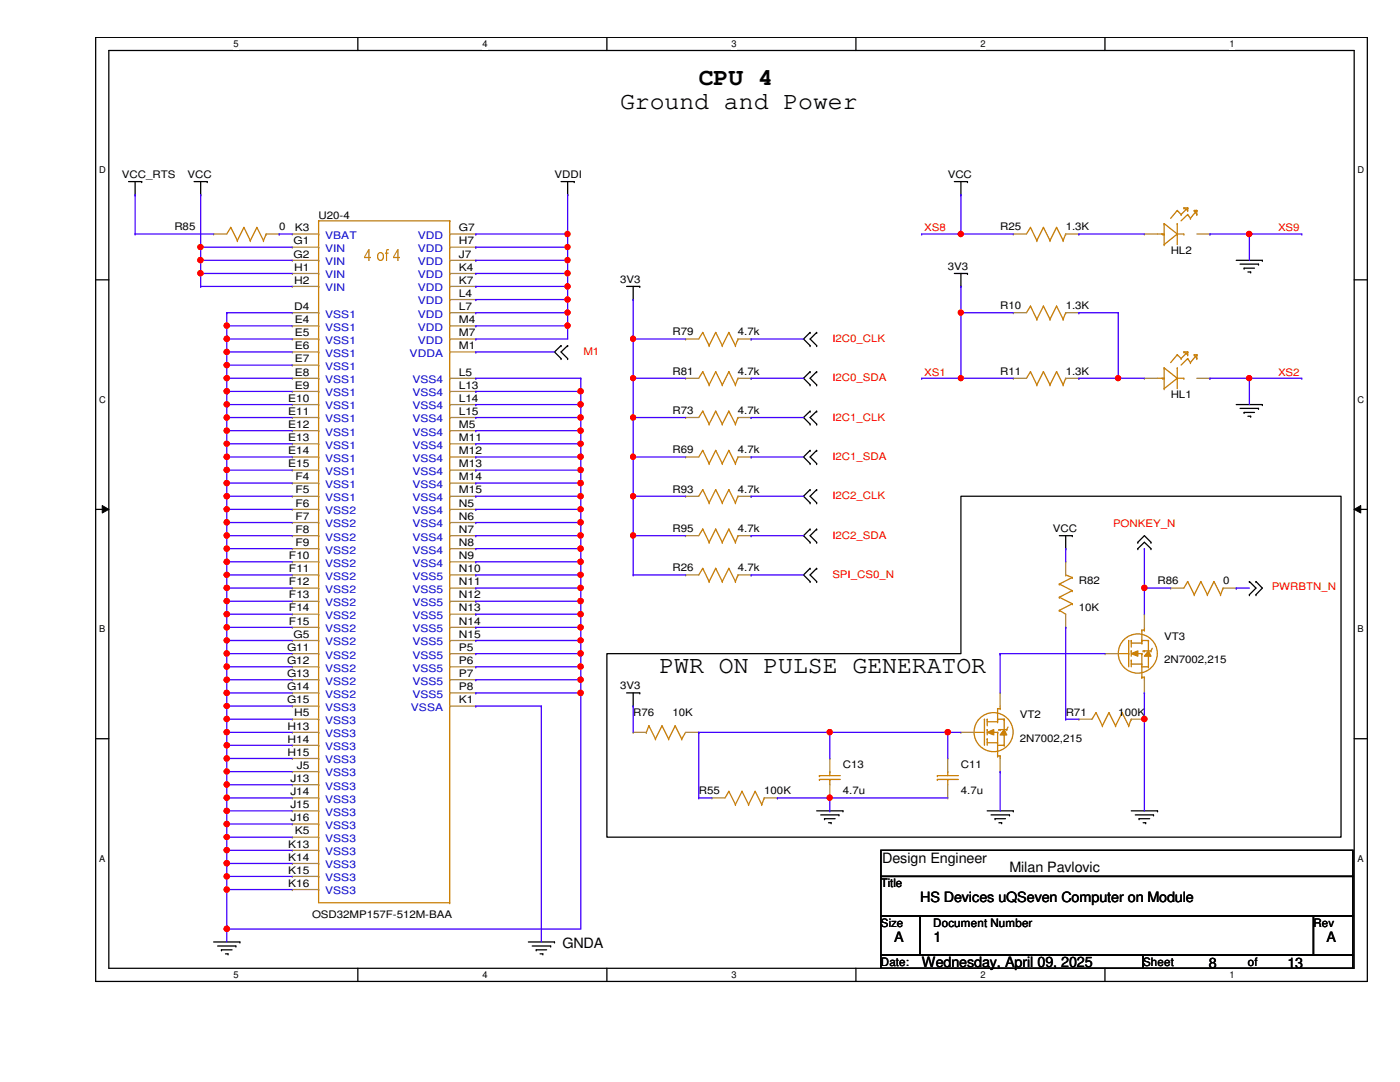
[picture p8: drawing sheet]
<svg xmlns="http://www.w3.org/2000/svg" width="279mm" height="216mm" viewBox="0 0 279 216" stroke-linecap="round" stroke-linejoin="round" font-family="sans-serif">
<defs><g id="words">
<g font-size="5">
<text x="139.4" y="16.9">CPU 4</text>
<text x="123.7" y="21.8">Ground and Power</text>
<text x="131.6" y="134.4">PWR ON PULSE GENERATOR</text>
</g>
<text font-size="3.4" fill="#cc8006" x="72.7" y="52">4 of 4</text>
<g font-size="2.8">
<text x="176.1" y="172.2">Design Engineer</text>
<text x="201.5" y="174">Milan Pavlovic</text>
<text x="183.6" y="180">HS Devices uQSeven Computer on Module</text>
<text x="112.2" y="189.2">GNDA</text>
<text x="178.4" y="187.9">A</text>
<text x="186.3" y="187.9">1</text>
<text x="264.8" y="187.9">A</text>
<text x="183.9" y="192.9">Wednesday, April 09, 2025</text>
<text x="241.2" y="193.1">8</text>
<text x="256.9" y="193.1">13</text>
</g>
<g font-size="2.3">
<text x="175.8" y="177">Title</text>
<text x="175.8" y="184.9">Size</text>
<text x="186.3" y="184.9">Document Number</text>
<text x="262.1" y="184.9">Rev</text>
<text x="175.8" y="192.7">Date:</text>
<text x="228.1" y="192.7">Sheet</text>
<text x="249" y="192.7">of</text>
</g>
<g font-size="2.1">
<text x="24.3" y="35.5">VCC_RTS</text>
<text x="37.4" y="35.5">VCC</text>
<text x="110.7" y="35.5">VDDI</text>
<text x="189.1" y="35.5">VCC</text>
<text x="34.8" y="46">R85</text>
<text x="55.7" y="46">0</text>
<text x="58.8" y="46.1">K3</text>
<text x="63.6" y="43.6">U20-4</text>
<text x="91.6" y="46.1">G7</text>
<text x="199.6" y="46">R25</text>
<text x="212.7" y="46">1.3K</text>
<text x="58.6" y="48.8">G1</text>
<text x="58.6" y="51.4">G2</text>
<text x="91.6" y="48.8">H7</text>
<text x="91.6" y="51.4">J7</text>
<text x="189.1" y="53.8">3V3</text>
<text x="233.6" y="50.7">HL2</text>
<text x="58.7" y="54">H1</text>
<text x="58.7" y="56.6">H2</text>
<text x="91.6" y="54">K4</text>
<text x="91.6" y="56.6">K7</text>
<text x="91.6" y="59.2">L4</text>
<text x="123.7" y="56.5">3V3</text>
<text x="58.7" y="61.8">D4</text>
<text x="58.8" y="64.5">E4</text>
<text x="91.6" y="61.8">L7</text>
<text x="91.6" y="64.5">M4</text>
<text x="199.6" y="61.7">R10</text>
<text x="212.7" y="61.7">1.3K</text>
<text x="58.8" y="67.1">E5</text>
<text x="58.8" y="69.7">E6</text>
<text x="91.6" y="69.7">M1</text>
<text x="91.6" y="67.1">M7</text>
<text x="134.2" y="66.9">R79</text>
<text x="147.3" y="66.9">4.7k</text>
<text x="58.8" y="72.3">E7</text>
<text x="58.8" y="74.9">E8</text>
<text x="58.8" y="77.6">E9</text>
<text x="91.6" y="74.9">L5</text>
<text x="91.6" y="77.6">L13</text>
<text x="134.2" y="74.8">R81</text>
<text x="147.3" y="74.8">4.7k</text>
<text x="199.6" y="74.8">R11</text>
<text x="212.7" y="74.8">1.3K</text>
<text x="57.5" y="80.2">E10</text>
<text x="57.5" y="82.8">E11</text>
<text x="91.6" y="80.2">L14</text>
<text x="91.6" y="82.8">L15</text>
<text x="134.2" y="82.6">R73</text>
<text x="147.3" y="82.6">4.7k</text>
<text x="233.6" y="79.5">HL1</text>
<text x="57.5" y="85.4">E12</text>
<text x="57.5" y="88">E13</text>
<text x="91.6" y="85.4">M5</text>
<text x="91.6" y="88">M11</text>
<text x="57.5" y="90.6">E14</text>
<text x="57.5" y="93.3">E15</text>
<text x="59" y="95.8">F4</text>
<text x="91.6" y="90.6">M12</text>
<text x="91.6" y="93.3">M13</text>
<text x="91.6" y="95.8">M14</text>
<text x="134.2" y="90.5">R69</text>
<text x="147.3" y="90.5">4.7k</text>
<text x="59" y="101.1">F6</text>
<text x="59" y="98.5">F5</text>
<text x="91.6" y="98.5">M15</text>
<text x="91.6" y="101.1">N5</text>
<text x="134.2" y="98.3">R93</text>
<text x="147.3" y="98.3">4.7k</text>
<text x="59" y="103.7">F7</text>
<text x="59" y="106.3">F8</text>
<text x="91.6" y="103.7">N6</text>
<text x="91.6" y="106.3">N7</text>
<text x="134.2" y="106.2">R95</text>
<text x="147.3" y="106.2">4.7k</text>
<text x="210.1" y="106.2">VCC</text>
<text x="57.7" y="111.5">F10</text>
<text x="59" y="108.9">F9</text>
<text x="91.6" y="108.9">N8</text>
<text x="91.6" y="111.5">N9</text>
<text x="57.7" y="114.2">F11</text>
<text x="57.7" y="116.8">F12</text>
<text x="57.7" y="119.4">F13</text>
<text x="91.6" y="114.2">N10</text>
<text x="91.6" y="116.8">N11</text>
<text x="91.6" y="119.4">N12</text>
<text x="134.2" y="114">R26</text>
<text x="147.3" y="114">4.7k</text>
<text x="215.3" y="116.6">R82</text>
<text x="231" y="116.6">R86</text>
<text x="244.1" y="116.6">0</text>
<text x="57.7" y="122">F14</text>
<text x="57.7" y="124.6">F15</text>
<text x="91.6" y="122">N13</text>
<text x="91.6" y="124.6">N14</text>
<text x="215.3" y="121.9">10K</text>
<text x="57.3" y="129.9">G11</text>
<text x="58.6" y="127.3">G5</text>
<text x="91.6" y="127.3">N15</text>
<text x="91.6" y="129.9">P5</text>
<text x="232.3" y="127.6">VT3</text>
<text x="57.3" y="132.5">G12</text>
<text x="57.3" y="135.1">G13</text>
<text x="57.3" y="137.7">G14</text>
<text x="91.6" y="132.5">P6</text>
<text x="91.6" y="135.1">P7</text>
<text x="91.6" y="137.7">P8</text>
<text x="123.7" y="137.5">3V3</text>
<text x="232.3" y="132.3">2N7002,215</text>
<text x="57.3" y="140.3">G15</text>
<text x="58.7" y="143">H5</text>
<text x="91.6" y="140.3">K1</text>
<text x="126.4" y="142.8">R76</text>
<text x="134.2" y="142.8">10K</text>
<text x="203.5" y="143.3">VT2</text>
<text x="212.7" y="142.8">R71</text>
<text x="223.2" y="142.8">100K</text>
<text x="57.4" y="145.6">H13</text>
<text x="57.4" y="148.2">H14</text>
<text x="203.5" y="148">2N7002,215</text>
<text x="57.4" y="150.8">H15</text>
<text x="59.3" y="153.4">J5</text>
<text x="168.2" y="153.2">C13</text>
<text x="191.8" y="153.2">C11</text>
<text x="58" y="156">J13</text>
<text x="58" y="158.7">J14</text>
<text x="58" y="161.2">J15</text>
<text x="139.4" y="158.5">R55</text>
<text x="152.5" y="158.5">100K</text>
<text x="168.2" y="158.5">4.7u</text>
<text x="191.8" y="158.5">4.7u</text>
<text x="58" y="163.9">J16</text>
<text x="58.8" y="166.5">K5</text>
<text x="57.5" y="169.1">K13</text>
<text x="57.5" y="171.7">K14</text>
<text x="57.5" y="174.3">K15</text>
<text x="57.5" y="177">K16</text>
<text x="62.3" y="183.1">OSD32MP157F-512M-BAA</text>
</g>
<g font-size="2.1" fill="#00c">
<text x="64.9" y="47.7">VBAT</text>
<text x="83.4" y="47.7">VDD</text>
<text x="64.9" y="50.3">VIN</text>
<text x="64.9" y="52.9">VIN</text>
<text x="83.4" y="50.3">VDD</text>
<text x="83.4" y="52.9">VDD</text>
<text x="64.9" y="55.5">VIN</text>
<text x="64.9" y="58.1">VIN</text>
<text x="83.4" y="55.5">VDD</text>
<text x="83.4" y="58.1">VDD</text>
<text x="64.9" y="63.4">VSS1</text>
<text x="64.9" y="66">VSS1</text>
<text x="83.4" y="60.7">VDD</text>
<text x="83.4" y="63.4">VDD</text>
<text x="83.4" y="66">VDD</text>
<text x="64.9" y="68.6">VSS1</text>
<text x="64.9" y="71.2">VSS1</text>
<text x="81.7" y="71.2">VDDA</text>
<text x="83.4" y="68.6">VDD</text>
<text x="64.9" y="73.8">VSS1</text>
<text x="64.9" y="76.5">VSS1</text>
<text x="82.3" y="76.5">VSS4</text>
<text x="64.9" y="79.1">VSS1</text>
<text x="64.9" y="81.7">VSS1</text>
<text x="82.3" y="79.1">VSS4</text>
<text x="82.3" y="81.7">VSS4</text>
<text x="64.9" y="84.3">VSS1</text>
<text x="64.9" y="86.9">VSS1</text>
<text x="64.9" y="89.5">VSS1</text>
<text x="82.3" y="84.3">VSS4</text>
<text x="82.3" y="86.9">VSS4</text>
<text x="82.3" y="89.5">VSS4</text>
<text x="64.9" y="92.2">VSS1</text>
<text x="64.9" y="94.8">VSS1</text>
<text x="82.3" y="92.2">VSS4</text>
<text x="82.3" y="94.8">VSS4</text>
<text x="64.9" y="97.4">VSS1</text>
<text x="64.9" y="100">VSS1</text>
<text x="82.3" y="97.4">VSS4</text>
<text x="82.3" y="100">VSS4</text>
<text x="64.9" y="102.6">VSS2</text>
<text x="64.9" y="105.2">VSS2</text>
<text x="64.9" y="107.9">VSS2</text>
<text x="82.3" y="102.6">VSS4</text>
<text x="82.3" y="105.2">VSS4</text>
<text x="82.3" y="107.9">VSS4</text>
<text x="64.9" y="110.4">VSS2</text>
<text x="64.9" y="113.1">VSS2</text>
<text x="82.3" y="110.4">VSS4</text>
<text x="82.3" y="113.1">VSS4</text>
<text x="64.9" y="115.7">VSS2</text>
<text x="64.9" y="118.3">VSS2</text>
<text x="82.3" y="115.7">VSS5</text>
<text x="82.3" y="118.3">VSS5</text>
<text x="64.9" y="120.9">VSS2</text>
<text x="64.9" y="123.5">VSS2</text>
<text x="82.3" y="120.9">VSS5</text>
<text x="82.3" y="123.5">VSS5</text>
<text x="64.9" y="126.2">VSS2</text>
<text x="64.9" y="128.8">VSS2</text>
<text x="64.9" y="131.4">VSS2</text>
<text x="82.3" y="126.2">VSS5</text>
<text x="82.3" y="128.8">VSS5</text>
<text x="82.3" y="131.4">VSS5</text>
<text x="64.9" y="134">VSS2</text>
<text x="64.9" y="136.6">VSS2</text>
<text x="82.3" y="134">VSS5</text>
<text x="82.3" y="136.6">VSS5</text>
<text x="64.9" y="141.9">VSS3</text>
<text x="64.9" y="139.2">VSS2</text>
<text x="82" y="141.9">VSSA</text>
<text x="82.3" y="139.2">VSS5</text>
<text x="64.9" y="144.5">VSS3</text>
<text x="64.9" y="147.1">VSS3</text>
<text x="64.9" y="149.7">VSS3</text>
<text x="64.9" y="152.3">VSS3</text>
<text x="64.9" y="154.9">VSS3</text>
<text x="64.9" y="157.6">VSS3</text>
<text x="64.9" y="160.2">VSS3</text>
<text x="64.9" y="162.8">VSS3</text>
<text x="64.9" y="165.4">VSS3</text>
<text x="64.9" y="168">VSS3</text>
<text x="64.9" y="170.6">VSS3</text>
<text x="64.9" y="173.3">VSS3</text>
<text x="64.9" y="175.9">VSS3</text>
<text x="64.9" y="178.5">VSS3</text>
</g>
<g font-size="2.1" fill="#f00">
<text x="184.4" y="46.2">XS8</text>
<text x="255.1" y="46.2">XS9</text>
<text x="116.4" y="70.9">M1</text>
<text x="166.1" y="68.2">I2C0_CLK</text>
<text x="166.1" y="76.1">I2C0_SDA</text>
<text x="184.4" y="75">XS1</text>
<text x="255.1" y="75">XS2</text>
<text x="166.1" y="83.9">I2C1_CLK</text>
<text x="166.1" y="91.8">I2C1_SDA</text>
<text x="166.1" y="99.6">I2C2_CLK</text>
<text x="166.1" y="107.5">I2C2_SDA</text>
<text x="222.1" y="105.1">PONKEY_N</text>
<text x="166.1" y="115.3">SPI_CS0_N</text>
<text x="253.8" y="117.7">PWRBTN_N</text>
</g>
<g font-size="1.9">
<text x="46.6" y="9.4">5</text>
<text x="96.3" y="9.4">4</text>
<text x="146" y="9.4">3</text>
<text x="195.7" y="9.4">2</text>
<text x="245.4" y="9.4">1</text>
<text x="19.8" y="34.6">D</text>
<text x="270.9" y="34.6">D</text>
<text x="19.8" y="80.3">C</text>
<text x="270.9" y="80.3">C</text>
<text x="19.8" y="126.2">B</text>
<text x="270.9" y="126.2">B</text>
<text x="19.8" y="171.9">A</text>
<text x="270.9" y="171.9">A</text>
<text x="46.6" y="195.2">5</text>
<text x="96.3" y="195.2">4</text>
<text x="146" y="195.2">3</text>
<text x="195.7" y="195.2">2</text>
<text x="245.4" y="195.2">1</text>
</g>
</g></defs>
<path d="M19.1 7.5h253.8v188.3h-253.8zM21.7 10.1h248.6v183.1h-248.6z" fill="none" stroke="#000" stroke-width=".25"/>
<g fill="#fff">
<path d="M46.6 7.7h1v2.1h-1z"/>
<path d="M46.6 193.5h1v2.1h-1z"/>
</g>
<path d="M71.4 7.5v2.6M71.4 193.2v2.6" fill="none" stroke="#000" stroke-width=".25"/>
<g fill="#fff">
<path d="M96.3 7.7h1v2.1h-1z"/>
<path d="M96.3 193.5h1v2.1h-1z"/>
</g>
<path d="M121.1 7.5v2.6M121.1 193.2v2.6" fill="none" stroke="#000" stroke-width=".25"/>
<g fill="#fff">
<path d="M146 7.7h1v2.1h-1z"/>
<path d="M146 193.5h1v2.1h-1z"/>
</g>
<path d="M170.8 7.5v2.6M170.8 193.2v2.6" fill="none" stroke="#000" stroke-width=".25"/>
<g fill="#fff">
<path d="M195.7 7.7h1v2.1h-1z"/>
<path d="M195.7 193.5h1v2.1h-1z"/>
</g>
<path d="M220.5 7.5v2.6M220.5 193.2v2.6" fill="none" stroke="#000" stroke-width=".25"/>
<g fill="#fff">
<path d="M245.4 7.7h1v2.1h-1z"/>
<path d="M245.4 193.5h1v2.1h-1z"/>
<path d="M19.8 32.9h1.3v2.1h-1.3z"/>
<path d="M270.9 32.9h1.3v2.1h-1.3z"/>
<path d="M19.8 78.7h1.3v2.1h-1.3z"/>
<path d="M270.9 78.7h1.3v2.1h-1.3z"/>
</g>
<path d="M19.1 55.8h2.6M270.3 55.8h2.6" fill="none" stroke="#000" stroke-width=".25"/>
<g fill="#fff">
<path d="M19.8 124.5h1.2v2.1h-1.2z"/>
<path d="M270.9 124.5h1.3v2.1h-1.3z"/>
</g>
<path d="M19.1 101.6h2.6M270.3 101.6h2.6" fill="none" stroke="#000" stroke-width=".25"/>
<path d="M20.4 100.9l1.3 .7-1.3 .8zM270.3 101.6l1.3-.7v1.5z" fill="#000"/>
<path d="M20.4 100.9l1.3 .7-1.3 .8zM270.3 101.6l1.3-.7v1.5z" fill="none" stroke="#000" stroke-width=".2"/>
<g fill="#fff">
<path d="M19.8 170.3h1.2v2h-1.2z"/>
<path d="M270.9 170.3h1.3v2h-1.3z"/>
</g>
<g fill="none" stroke="#000" stroke-width=".25">
<path d="M25.7 36.2h2.6M27 38.9h.1M27 36.2v2.7M28.3 36.2h.1M38.7 36.2h2.7M40 38.9h.1M40 36.2v2.7M41.4 36.2h.1M112 36.2h2.6M113.3 38.9h.1M113.3 36.2v2.7M114.6 36.2h.1"/>
<path d="M190.5 36.2h2.6M191.8 38.9h.1M191.8 36.2v2.7M193.1 36.2h.1M125.1 57.1h2.6M126.4 59.8h.1M126.4 57.1v2.7M127.7 57.1h.1M190.5 54.6h2.6M191.8 57.1h.1M191.8 54.6v2.5M193.1 54.6h.1"/>
<path d="M246.7 51.9h5.2M247.5 52.7h3.7M248.3 53.5h.1M248.3 53.5h2.1M249 54.3h.6M249.6 54.3h.1M251.2 52.7h.1M251.9 51.9h.1M112 69h.1M112 71.5h.1M112 69l-1.3 1.2 1.3 1.3M113.3 71.5h.1"/>
<path d="M113.3 69h.1M113.3 69l-1.3 1.2 1.3 1.3M161.7 66.3h.1M161.7 69h.1M161.7 74.2h.1M161.7 76.8h.1M161.7 66.3l-1.3 1.3 1.3 1.4M161.7 74.2l-1.3 1.3 1.3 1.3M163 69h.1M163 66.3h.1M163 76.8h.1M163 74.2h.1"/>
<path d="M163 66.3l-1.3 1.3 1.3 1.4M163 74.2l-1.3 1.3 1.3 1.3M161.7 82h.1M161.7 84.6h.1M161.7 89.9h.1M161.7 92.5h.1M161.7 97.7h.1M161.7 82l-1.3 1.3 1.3 1.3M161.7 89.9l-1.3 1.3 1.3 1.3M161.7 97.7l-1.3 1.3 1.3 1.3M163 84.6h.1M163 82h.1"/>
<path d="M163 92.5h.1M163 89.9h.1M163 97.7h.1M163 82l-1.3 1.3 1.3 1.3M163 89.9l-1.3 1.3 1.3 1.3M163 97.7l-1.3 1.3 1.3 1.3M246.7 80.7h5.2M247.5 81.5h3.7M248.3 82.3h.1M248.3 82.3h2.1M249 83.1h.6M249.6 83.1h.1"/>
<path d="M251.2 81.5h.1M251.9 80.7h.1M161.7 100.3h.1M161.7 105.6h.1M161.7 108.2h.1M161.7 113.4h.1M161.7 116h.1M161.7 105.6l-1.3 1.3 1.3 1.3M161.7 113.4l-1.3 1.3 1.3 1.3M163 100.3h.1M163 108.2h.1M163 105.6h.1"/>
<path d="M163 116h.1M163 113.4h.1M163 105.6l-1.3 1.3 1.3 1.3M163 113.4l-1.3 1.3 1.3 1.3M211.4 106.9h2.6M212.7 109.5h.1M212.7 106.9v2.6M214 106.9h.1M227.1 108.2h.1M227.1 109.5h.1M227.1 108.2l1.3-1.3 1.3 1.3M227.1 109.5l1.3-1.3 1.3 1.3"/>
<path d="M229.7 108.2h.1M229.7 109.5h.1M249.3 118.7h.1M249.3 116h.1M249.3 116l1.4 1.3-1.4 1.4M250.7 118.7h.1M250.7 116h.1M250.7 116l1.2 1.3-1.2 1.4M121.1 130.4h70.7v-31.4h75.8v68h-146.5zM125.1 138.3h2.6M126.4 138.3v2.6M127.7 138.3h.1"/>
<path d="M19.1 147.4h2.6M126.4 140.9h.1M270.3 147.4h2.6M163 161.8h5.2M163.8 162.6h3.6M164.5 163.4h.1M164.5 163.4h2.2M165.4 164.2h.5M165.9 164.2h.1M167.4 162.6h.1M168.2 161.8h.1M175.8 169.7h94.2v5.2h-94.2z"/>
<path d="M175.8 174.9h94.2v7.9h-94.2zM197 161.8h5.2M197.8 162.6h3.7M198.6 163.4h.1M198.6 163.4h2.1M199.3 164.2h.6M199.9 164.2h.1M201.5 162.6h.1M202.2 161.8h.1M225.8 161.8h5.2M226.6 162.6h3.6M227.3 163.4h.1"/>
<path d="M227.3 163.4h2.1M228.1 164.2h.5M228.6 164.2h.1M230.2 162.6h.1M231 161.8h.1M42.6 188h5.3M43.4 188.8h3.7M44.2 189.5h.1M44.2 189.5h2.1M45 190.3h.5M45.5 190.3h.1M47.1 188.8h.1"/>
<path d="M47.9 188h.1M105.5 188h5.2M106.2 188.8h3.7M107 189.5h.1M107 189.5h2.1M107.8 190.3h.5M108.3 190.3h.1M109.9 188.8h.1M110.7 188h.1M175.8 182.8h7.8v7.8h-7.8zM175.8 190.6h52.3v2.6h-52.3zM183.6 182.8h78.5v7.8h-78.5z"/>
<path d="M228.1 190.6h41.9v2.6h-41.9zM262.1 182.8h7.9v7.8h-7.9z"/>
</g>
<g fill="none" stroke="#cc8006" stroke-width=".25">
<path d="M223.2 130.4h2.1M225.3 130.4h.1M225.3 127.8h.1M225.3 127.8v5.3M225.8 129.9h.1M225.8 131.7h.1M225.8 127.8h.1M225.8 127.8v1.3M225.8 129.9v1M225.8 131.7v1.4M225.8 132.5h2.1M225.8 128.3h2.1"/>
<path d="M227.1 130.4h.8M227.9 130.4h.1M227.9 132.5h.1M227.9 128.3h.1M227.9 127.8h.1M227.9 125.7h.1M227.9 135.1h.1M227.9 125.7v2.6M227.9 130.4v4.7M227.9 133.1h1.3M227.9 127.8h1.3M227.9 125.7h.5"/>
<path d="M227.9 135.1h.5M228.1 129.9h.1M228.1 129.9h1.6M228.4 129.9h.1M228.4 135.1h.1M228.4 125.7h.1M228.4 125.2v.5M228.4 135.1v.5M229.2 133.1h.1M229.2 127.8h.1M229.2 130.9h.1M229.2 127.8v2.1"/>
<path d="M229.2 130.9v2.2M229.7 129.9h.1M230 129.4l-.3 .5"/>
<circle cx="227.1" cy="130.4" r="3.9"/>
</g>
<path d="M225.8 130.4l1.3-.5v1z" fill="#cc8006"/>
<path d="M225.8 130.4l1.3-.5v1z" fill="none" stroke="#cc8006" stroke-width=".25"/>
<path d="M229.2 129.9l.5 1h-1.3z" fill="#cc8006"/>
<g fill="none" stroke="#cc8006" stroke-width=".25">
<path d="M205.7 45.4h.1M205.7 45.4l1.2 2.6M205.7 45.4l-.8 1.3M206.9 48h.1M208.2 45.4h.1M208.2 45.4l-1.3 2.6M208.2 45.4l1.4 2.6M209.6 48h.1M210.9 45.4h.1M210.9 45.4l-1.3 2.6M210.9 45.4l1.3 2.6M212.2 48h.1"/>
<path d="M212.7 46.7h.1M212.7 46.7l-.5 1.3M231 46.7h1.3M232.1 46.7h.1M232.3 48.8h.1M232.3 46.7h.1M232.3 44.6h.1M232.3 44.6v4.2M232.3 44.6l2.7 2.1M235 44.6h.1M235 46.7h.1M235 42h.1"/>
<path d="M235 46.7h1.3M235 44.6v4.2M235 42l.7 .8M235 46.7l-2.7 2.1M235 42l-1.4 1.6M235.7 42.8h.1M236.3 46.7h.1M236.3 41.5h.1M236.3 41.5h.7M236.3 41.5l.7 .5M237 41.5h.1M237 42h.1"/>
<path d="M237 42.8h.1M237 41.5l-1.3 1.3M237 42.8l.6 .8M237 41.5v.5M237 42.8l-1.3 1.3M237.6 43.6h.1M238.3 42h.1M238.3 42h.5M238.3 42l.5 .8M238.8 42h.1M238.8 42.8h.1M238.8 42l-1.2 1.6"/>
<path d="M238.8 42v.8M140.3 66.3h.1M140.3 66.3l1.2 2.7M140.3 66.3l-.9 1.3M141.5 69h.1M142.8 66.3h.1M142.8 66.3l-1.3 2.7M142.8 66.3l1.3 2.7M144.1 69h.1M145.5 66.3h.1M145.5 66.3l-1.4 2.7M145.5 66.3l1.3 2.7"/>
<path d="M146.8 69h.1M147.3 67.6h.1M147.3 67.6l-.5 1.4M140.3 97.7h.1M140.3 97.7l1.2 2.6M140.3 97.7l-.9 1.3M142.8 97.7h.1M142.8 97.7l-1.3 2.6M142.8 97.7l1.3 2.6M145.5 97.7h.1M145.5 97.7l-1.4 2.6M145.5 97.7l1.3 2.6"/>
<path d="M147.3 99h.1M147.3 99l-.5 1.3M140.3 105.6h.1M140.3 113.4h.1M140.3 105.6l1.2 2.6M140.3 105.6l-.9 1.3M140.3 113.4l1.2 2.6M140.3 113.4l-.9 1.3M141.5 100.3h.1M141.5 108.2h.1M141.5 116h.1M142.8 105.6h.1"/>
<path d="M142.8 113.4h.1M142.8 105.6l-1.3 2.6M142.8 105.6l1.3 2.6M142.8 113.4l-1.3 2.6M142.8 113.4l1.3 2.6M144.1 100.3h.1M144.1 108.2h.1M144.1 116h.1M145.5 105.6h.1M145.5 113.4h.1M145.5 105.6l-1.4 2.6M145.5 105.6l1.3 2.6"/>
<path d="M145.5 113.4l-1.4 2.6M145.5 113.4l1.3 2.6M146.8 100.3h.1M146.8 108.2h.1M146.8 116h.1M147.3 106.9h.1M147.3 114.7h.1M147.3 106.9l-.5 1.3M147.3 114.7l-.5 1.3M211.4 119.2h.1M211.4 116.5h.1M211.4 119.2l2.6 1.3"/>
<path d="M211.4 116.5l2.6 1.4M212.7 114.7h.1M212.7 114.7l1.3 .5M214 117.9h.1M214 115.2h.1M214 117.9l-2.6 1.3M214 115.2l-2.6 1.3M237 116h.1M237 116l1.3 2.7M237 116l-.7 1.3M238.3 118.7h.1M239.6 116h.1"/>
<path d="M239.6 116l-1.3 2.7M239.6 116l1.4 2.7M241 118.7h.1M242.3 116h.1M242.3 116l-1.3 2.7M242.3 116l1.3 2.7M243.6 118.7h.1M244.1 117.3h.1M244.1 117.3l-.5 1.4M211.4 121.8h.1M211.4 121.8l1.3 .8M214 120.5h.1"/>
<path d="M214 120.5l-2.6 1.3M229.2 129.9l.5 1h-1.3zM129 146.1h.1M129.5 144.8h.1M129.5 144.8l1.3 2.6M129.5 144.8l-.5 1.3M130.8 147.4h.1M132.1 144.8h.1M132.1 144.8l1.3 2.6M132.1 144.8l-1.3 2.6M133.4 147.4h.1M134.7 144.8h.1"/>
<path d="M134.7 144.8l1.4 2.6M134.7 144.8l-1.3 2.6M136.1 147.4h.1M136.8 146.1l-.7 1.3M194.4 146.1h2.1M196.5 146.1h.1M196.5 143.5h.1M196.5 143.5v5.2M197 145.6h.1M197 147.4h.1M197 143.5h.1M197 143.5v1.3"/>
<path d="M197 145.6v1M197 147.4v1.3M197 148.2h2.1M197 144h2.1M198.3 146.1h.8M199.1 146.1h.1M199.1 148.2h.1M199.1 144h.1M199.1 143.5h.1M199.1 141.4h.1M199.1 150.8h.1M199.1 141.4v2.6"/>
<path d="M199.1 146.1v4.7M199.1 148.7h1.3M199.1 143.5h1.3M199.1 141.4h.5M199.1 150.8h.5M199.3 145.6h.1M199.3 145.6h1.6M199.6 145.6h.1M199.6 150.8h.1M199.6 141.4h.1M199.6 140.9v.5M199.6 150.8v.5"/>
<path d="M200.4 148.7h.1M200.4 143.5h.1M200.4 146.6h.1M200.4 143.5v2.1M200.4 146.6v2.1M200.9 145.6h.1M201.2 145.1l-.3 .5M218.7 142.2h.1M218.7 142.2l1.3 2.6M218.7 142.2l-.8 1.3M220 144.8h.1M221.3 142.2h.1"/>
<path d="M221.3 142.2l-1.3 2.6M221.3 142.2l1.3 2.6M222.6 144.8h.1M223.9 142.2h.1M223.9 142.2l-1.3 2.6M223.9 142.2l1.4 2.6M225.3 144.8h.1M225.8 143.5h.1M225.8 143.5l-.5 1.3"/>
<circle cx="198.3" cy="146.1" r="3.9"/>
</g>
<g fill="none" stroke="#a84" stroke-width=".25">
<path d="M202.2 46.7h.1M202.2 46.7h2.7M212.7 46.7h2.6M215.3 46.7h.1M228.4 46.7h.1M228.4 46.7h2.6M238.8 46.7h2.7M241.5 46.7h.1M136.8 67.6h.1M136.8 67.6h2.6M147.3 67.6h2.6M149.9 67.6h.1"/>
<path d="M136.8 99h.1M136.8 99h2.6M147.3 99h2.6M149.9 99h.1M136.8 106.9h.1M136.8 114.7h.1M136.8 106.9h2.6M136.8 114.7h2.6M147.3 106.9h2.6M147.3 114.7h2.6M149.9 106.9h.1M149.9 114.7h.1"/>
<path d="M212.7 112.1h.1M212.7 112.1v2.6M233.6 117.3h.1M233.6 117.3h2.7M244.1 117.3h2.6M246.7 117.3h.1M212.7 125.2h.1M212.7 122.6v2.6M220.6 130.4h.1M220.6 130.4h2.6M228.4 122.6h.1M228.4 138.3h.1"/>
<path d="M228.4 122.6v2.6M228.4 135.6v2.7M126.4 146.1h.1M126.4 146.1h2.6M136.8 146.1h2.6M139.4 146.1h.1M215.3 143.5h.1M215.3 143.5h2.6M225.8 143.5h2.6M228.4 143.5h.1"/>
</g>
<path d="M197 146.1l1.3-.5v1z" fill="#cc8006"/>
<path d="M197 146.1l1.3-.5v1z" fill="none" stroke="#cc8006" stroke-width=".25"/>
<path d="M200.4 145.6l.5 1h-1.3z" fill="#cc8006"/>
<g fill="none" stroke="#cc8006" stroke-width=".25">
<path d="M46.1 45.4h.1M46.1 45.4l1.3 2.6M46.1 45.4l-.8 1.3M47.4 48h.1M48.7 45.4h.1M48.7 45.4l-1.3 2.6M48.7 45.4l1.3 2.6M50 48h.1M51.3 45.4h.1M51.3 45.4l-1.3 2.6M51.3 45.4l1.3 2.6M52.6 48h.1"/>
<path d="M53.1 46.7h.1M53.1 46.7l-.5 1.3M63.6 44.1h.1M63.6 46.7h.1M63.6 49.3h.1M63.6 51.9h.1M63.6 54.6h.1M63.6 57.1h.1M63.6 44.1h26.1M63.6 44.1v136h26.1M89.7 44.1h.1M89.7 46.7h.1"/>
<path d="M89.7 49.3h.1M89.7 51.9h.1M89.7 54.6h.1M89.7 57.1h.1M89.7 59.8h.1M89.7 44.1v136M63.6 62.4h.1M63.6 65h.1M63.6 67.6h.1M63.6 70.2h.1M63.6 72.9h.1M63.6 75.5h.1"/>
<path d="M63.6 78.1h.1M89.7 70.2h.1M89.7 75.5h.1M89.7 62.4h.1M89.7 65h.1M89.7 67.6h.1M89.7 78.1h.1M140.3 74.2h.1M140.3 74.2l1.2 2.6M140.3 74.2l-.9 1.3M141.5 76.8h.1M142.8 74.2h.1"/>
<path d="M142.8 74.2l-1.3 2.6M142.8 74.2l1.3 2.6M144.1 76.8h.1M145.5 74.2h.1M145.5 74.2l-1.4 2.6M145.5 74.2l1.3 2.6M146.8 76.8h.1M147.3 75.5h.1M147.3 75.5l-.5 1.3M205.7 74.2h.1M205.7 61.1h.1M205.7 74.2l1.2 2.6"/>
<path d="M205.7 74.2l-.8 1.3M205.7 61.1l1.2 2.6M205.7 61.1l-.8 1.3M206.9 76.8h.1M206.9 63.7h.1M208.2 74.2h.1M208.2 61.1h.1M208.2 74.2l-1.3 2.6M208.2 74.2l1.4 2.6M208.2 61.1l-1.3 2.6M208.2 61.1l1.4 2.6M209.6 76.8h.1"/>
<path d="M209.6 63.7h.1M210.9 74.2h.1M210.9 61.1h.1M210.9 74.2l-1.3 2.6M210.9 74.2l1.3 2.6M210.9 61.1l-1.3 2.6M210.9 61.1l1.3 2.6M212.2 76.8h.1M212.2 63.7h.1M212.7 75.5h.1M212.7 62.4h.1M212.7 75.5l-.5 1.3"/>
<path d="M212.7 62.4l-.5 1.3M231 75.5h1.3M232.1 75.5h.1M232.3 77.6h.1M232.3 75.5h.1M232.3 73.4h.1M232.3 73.4v4.2M232.3 73.4l2.7 2.1M235 73.4h.1M235 75.5h.1M235 70.8h.1M235 75.5h1.3"/>
<path d="M235 73.4v4.2M235 70.8l.7 .7M235 75.5l-2.7 2.1M235 70.8l-1.4 1.5M235.7 71.5h.1M236.3 75.5h.1M236.3 70.2h.1M236.3 70.2h.7M236.3 70.2l.7 .6M237 70.2h.1M237 70.8h.1M237 71.5h.1"/>
<path d="M237 70.2l-1.3 1.3M237 71.5l.6 .8M237 70.2v.6M237 71.5l-1.3 1.4M237.6 72.3h.1M238.3 70.8h.1M238.3 70.8h.5M238.3 70.8l.5 .7M238.8 70.8h.1M238.8 71.5h.1M238.8 70.8l-1.2 1.5M238.8 70.8v.7"/>
<path d="M63.6 80.7h.1M63.6 83.3h.1M63.6 85.9h.1M63.6 88.6h.1M63.6 91.2h.1M63.6 93.8h.1M63.6 96.4h.1M63.6 99h.1M89.7 80.7h.1M89.7 83.3h.1M89.7 85.9h.1M89.7 88.6h.1"/>
<path d="M89.7 91.2h.1M89.7 93.8h.1M89.7 96.4h.1M89.7 99h.1M140.3 82h.1M140.3 89.9h.1M140.3 82l1.2 2.6M140.3 82l-.9 1.3M140.3 89.9l1.2 2.6M140.3 89.9l-.9 1.3M141.5 84.6h.1M141.5 92.5h.1"/>
<path d="M142.8 82h.1M142.8 89.9h.1M142.8 82l-1.3 2.6M142.8 82l1.3 2.6M142.8 89.9l-1.3 2.6M142.8 89.9l1.3 2.6M144.1 84.6h.1M144.1 92.5h.1M145.5 82h.1M145.5 89.9h.1M145.5 82l-1.4 2.6M145.5 82l1.3 2.6"/>
<path d="M145.5 89.9l-1.4 2.6M145.5 89.9l1.3 2.6M146.8 84.6h.1M146.8 92.5h.1M147.3 83.3h.1M147.3 91.2h.1M147.3 83.3l-.5 1.3M147.3 91.2l-.5 1.3M63.6 101.6h.1M63.6 104.3h.1M63.6 106.9h.1M63.6 109.5h.1"/>
<path d="M63.6 112.1h.1M63.6 114.7h.1M63.6 117.3h.1M63.6 120h.1M89.7 114.7h.1M89.7 101.6h.1M89.7 104.3h.1M89.7 106.9h.1M89.7 109.5h.1M89.7 112.1h.1M89.7 117.3h.1M89.7 120h.1"/>
<path d="M63.6 122.6h.1M63.6 125.2h.1M63.6 127.8h.1M63.6 130.4h.1M63.6 133.1h.1M63.6 135.6h.1M63.6 138.3h.1M89.7 122.6h.1M89.7 125.2h.1M89.7 127.8h.1M89.7 130.4h.1M89.7 133.1h.1"/>
<path d="M89.7 135.6h.1M89.7 138.3h.1M63.6 140.9h.1M63.6 143.5h.1M63.6 146.1h.1M63.6 148.7h.1M63.6 151.3h.1M63.6 154h.1M63.6 156.6h.1M63.6 159.2h.1M89.7 140.9h.1M145.5 157.9h.1"/>
<path d="M145.5 157.9l1.3 2.6M145.5 157.9l-.8 1.3M148.1 157.9h.1M148.1 157.9l-1.3 2.6M148.1 157.9l1.3 2.6M150.7 157.9h.1M150.7 157.9l-1.3 2.6M150.7 157.9l1.3 2.6M152.5 159.2h.1M152.5 159.2l-.5 1.3M163.5 155.5h.1M163.5 154.8h.1"/>
<path d="M163.5 155.5h4.2M163.5 154.8h4.2M165.6 154h.1M165.6 155.5h.1M165.6 154v.8M165.6 155.5v1.1M187.1 155.5h.1M187.1 154.8h.1M187.1 155.5h4.2M187.1 154.8h4.2M189.1 154h.1M189.1 155.5h.1"/>
<path d="M189.1 154v.8M189.1 155.5v1.1M200.4 145.6l.5 1h-1.3zM63.6 161.8h.1M63.6 164.4h.1M63.6 167h.1M63.6 169.7h.1M63.6 172.3h.1M63.6 174.9h.1M63.6 177.5h.1M146.8 160.5h.1M149.4 160.5h.1"/>
<path d="M152 160.5h.1M89.7 180.1h.1"/>
</g>
<g fill="none" stroke="#a84" stroke-width=".25">
<path d="M42.6 46.7h.1M42.6 46.7h2.7M53.1 46.7h2.6M55.7 46.7h.1M58.3 46.7h.1M58.3 49.3h.1M58.3 51.9h.1M58.3 54.6h.1M58.3 57.1h.1M58.3 46.7h5.3M58.3 49.3h5.3M58.3 51.9h5.3"/>
<path d="M58.3 54.6h5.3M58.3 57.1h5.3M89.7 46.7h5.3M89.7 49.3h5.3M89.7 51.9h5.3M89.7 54.6h5.3M89.7 57.1h5.3M89.7 59.8h5.3M95 46.7h.1M95 49.3h.1M95 51.9h.1M95 54.6h.1"/>
<path d="M95 57.1h.1M95 59.8h.1M58.3 62.4h.1M58.3 65h.1M58.3 67.6h.1M58.3 70.2h.1M58.3 72.9h.1M58.3 75.5h.1M58.3 78.1h.1M58.3 75.5h5.3M58.3 70.2h5.3M58.3 62.4h5.3"/>
<path d="M58.3 65h5.3M58.3 67.6h5.3M58.3 72.9h5.3M58.3 78.1h5.3M89.7 75.5h5.3M89.7 70.2h5.3M89.7 62.4h5.3M89.7 65h5.3M89.7 67.6h5.3M89.7 78.1h5.3M95 70.2h.1M95 75.5h.1"/>
<path d="M95 62.4h.1M95 65h.1M95 67.6h.1M95 78.1h.1M136.8 75.5h.1M136.8 75.5h2.6M147.3 75.5h2.6M149.9 75.5h.1M202.2 75.5h.1M202.2 62.4h.1M202.2 75.5h2.7M202.2 62.4h2.7"/>
<path d="M212.7 75.5h2.6M212.7 62.4h2.6M215.3 75.5h.1M215.3 62.4h.1M228.4 75.5h.1M228.4 75.5h2.6M238.8 75.5h2.7M241.5 75.5h.1M58.3 80.7h.1M58.3 83.3h.1M58.3 85.9h.1M58.3 88.6h.1"/>
<path d="M58.3 91.2h.1M58.3 93.8h.1M58.3 96.4h.1M58.3 99h.1M58.3 80.7h5.3M58.3 83.3h5.3M58.3 85.9h5.3M58.3 88.6h5.3M58.3 91.2h5.3M58.3 93.8h5.3M58.3 96.4h5.3M58.3 99h5.3"/>
<path d="M89.7 80.7h5.3M89.7 83.3h5.3M89.7 85.9h5.3M89.7 88.6h5.3M89.7 91.2h5.3M89.7 93.8h5.3M89.7 96.4h5.3M89.7 99h5.3M95 80.7h.1M95 83.3h.1M95 85.9h.1M95 88.6h.1"/>
<path d="M95 91.2h.1M95 93.8h.1M95 96.4h.1M95 99h.1M136.8 83.3h.1M136.8 91.2h.1M136.8 83.3h2.6M136.8 91.2h2.6M147.3 83.3h2.6M147.3 91.2h2.6M149.9 83.3h.1M149.9 91.2h.1"/>
<path d="M58.3 101.6h.1M58.3 104.3h.1M58.3 106.9h.1M58.3 109.5h.1M58.3 112.1h.1M58.3 114.7h.1M58.3 117.3h.1M58.3 120h.1M58.3 101.6h5.3M58.3 114.7h5.3M58.3 104.3h5.3M58.3 106.9h5.3"/>
<path d="M58.3 109.5h5.3M58.3 112.1h5.3M58.3 117.3h5.3M58.3 120h5.3M89.7 101.6h5.3M89.7 114.7h5.3M89.7 104.3h5.3M89.7 106.9h5.3M89.7 109.5h5.3M89.7 112.1h5.3M89.7 117.3h5.3M89.7 120h5.3"/>
<path d="M95 114.7h.1M95 101.6h.1M95 104.3h.1M95 106.9h.1M95 109.5h.1M95 112.1h.1M95 117.3h.1M95 120h.1M58.3 122.6h.1M58.3 125.2h.1M58.3 127.8h.1M58.3 130.4h.1"/>
<path d="M58.3 133.1h.1M58.3 135.6h.1M58.3 138.3h.1M58.3 122.6h5.3M58.3 125.2h5.3M58.3 127.8h5.3M58.3 130.4h5.3M58.3 133.1h5.3M58.3 135.6h5.3M58.3 138.3h5.3M89.7 122.6h5.3M89.7 125.2h5.3"/>
<path d="M89.7 127.8h5.3M89.7 130.4h5.3M89.7 133.1h5.3M89.7 135.6h5.3M89.7 138.3h5.3M95 122.6h.1M95 125.2h.1M95 127.8h.1M95 130.4h.1M95 133.1h.1M95 135.6h.1M95 138.3h.1"/>
<path d="M199.6 138.3h.1M199.6 138.3v2.6M58.3 140.9h.1M58.3 143.5h.1M58.3 146.1h.1M58.3 148.7h.1M58.3 151.3h.1M58.3 154h.1M58.3 156.6h.1M58.3 159.2h.1M58.3 146.1h5.3M58.3 159.2h5.3"/>
<path d="M58.3 140.9h5.3M58.3 143.5h5.3M58.3 148.7h5.3M58.3 151.3h5.3M58.3 154h5.3M58.3 156.6h5.3M89.7 140.9h5.3M95 140.9h.1M142.1 159.2h.1M142.1 159.2h2.6M152.5 159.2h2.7M155.2 159.2h.1"/>
<path d="M165.6 159.2h.1M165.6 151.3h.1M165.6 151.3v2.7M165.6 156.6v2.6M189.1 159.2h.1M189.1 151.3h.1M189.1 151.3v2.7M189.1 156.6v2.6M191.8 146.1h.1M191.8 146.1h2.6M199.6 154h.1M199.6 151.3v2.7"/>
<path d="M58.3 161.8h.1M58.3 164.4h.1M58.3 167h.1M58.3 169.7h.1M58.3 172.3h.1M58.3 174.9h.1M58.3 177.5h.1M58.3 161.8h5.3M58.3 164.4h5.3M58.3 167h5.3M58.3 169.7h5.3M58.3 172.3h5.3"/>
<path d="M58.3 174.9h5.3M58.3 177.5h5.3"/>
</g>
<path d="M27 38.9h.1M27 38.9v7.8M40 38.9h.1M40 38.9v10.4M113.3 38.9h.1M113.3 38.9v7.8" fill="none" stroke="#4200ff" stroke-width=".25"/>
<circle cx="113.2" cy="46.7" r=".5" fill="#f00"/>
<circle cx="113.2" cy="46.7" r=".5" fill="none" stroke="#f00" stroke-width=".25"/>
<path d="M27 46.7h.1M27 46.7h15.6M40 49.3h.1M40 49.3v2.6M40 49.3h18.3M55.7 46.7h.1M55.7 46.7h2.6M95 46.7h.1M95 46.7h18.3M113.3 46.7h.1M113.3 46.7v2.6" fill="none" stroke="#4200ff" stroke-width=".25"/>
<circle cx="40" cy="49.3" r=".5" fill="#f00"/>
<circle cx="40" cy="49.3" r=".5" fill="none" stroke="#f00" stroke-width=".25"/>
<path d="M95 49.3h.1M95 49.3h18.3M113.3 49.3h.1M113.3 49.3v2.6" fill="none" stroke="#4200ff" stroke-width=".25"/>
<circle cx="113.2" cy="51.9" r=".5" fill="#f00"/>
<circle cx="113.2" cy="51.9" r=".5" fill="none" stroke="#f00" stroke-width=".25"/>
<circle cx="113.3" cy="49.3" r=".49" fill="#f00"/>
<circle cx="113.3" cy="49.3" r=".49" fill="none" stroke="#f00" stroke-width=".25"/>
<path d="M40 51.9h.1M40 51.9v2.7M40 51.9h18.3" fill="none" stroke="#4200ff" stroke-width=".25"/>
<circle cx="40" cy="51.9" r=".51" fill="#f00"/>
<circle cx="40" cy="51.9" r=".51" fill="none" stroke="#f00" stroke-width=".25"/>
<path d="M40 54.6h.1M40 54.6h18.3M40 54.6v2.5M95 51.9h.1M95 51.9h18.3M113.3 51.9h.1M113.3 51.9v2.7" fill="none" stroke="#4200ff" stroke-width=".25"/>
<circle cx="40" cy="54.5" r=".51" fill="#f00"/>
<circle cx="40" cy="54.5" r=".51" fill="none" stroke="#f00" stroke-width=".25"/>
<path d="M95 54.6h.1M95 54.6h18.3M113.3 54.6h.1M113.3 54.6v2.5" fill="none" stroke="#4200ff" stroke-width=".25"/>
<circle cx="113.2" cy="57.1" r=".5" fill="#f00"/>
<circle cx="113.2" cy="57.1" r=".5" fill="none" stroke="#f00" stroke-width=".25"/>
<circle cx="113.2" cy="54.5" r=".5" fill="#f00"/>
<circle cx="113.2" cy="54.5" r=".5" fill="none" stroke="#f00" stroke-width=".25"/>
<path d="M40 57.1h.1M40 57.1h18.3M95 57.1h.1M95 59.8h.1M95 57.1h18.3M113.3 57.1h.1M113.3 57.1v2.7h-18.3" fill="none" stroke="#4200ff" stroke-width=".25"/>
<circle cx="113.2" cy="59.8" r=".5" fill="#f00"/>
<circle cx="113.2" cy="59.8" r=".5" fill="none" stroke="#f00" stroke-width=".25"/>
<path d="M113.3 59.8h.1M113.3 59.8v2.6" fill="none" stroke="#4200ff" stroke-width=".25"/>
<circle cx="113.3" cy="62.4" r=".49" fill="#f00"/>
<circle cx="113.3" cy="62.4" r=".49" fill="none" stroke="#f00" stroke-width=".25"/>
<path d="M45.3 62.4h.1M45.3 65h.1M45.3 62.4v2.6M45.3 62.4h13M45.3 65h13M95 62.4h.1M95 62.4h18.3M113.3 62.4h.1M113.3 62.4v2.6" fill="none" stroke="#4200ff" stroke-width=".25"/>
<circle cx="45.3" cy="65" r=".51" fill="#f00"/>
<circle cx="45.3" cy="65" r=".51" fill="none" stroke="#f00" stroke-width=".25"/>
<path d="M45.3 65h.1M45.3 65v2.6M95 65h.1M95 65h18.3" fill="none" stroke="#4200ff" stroke-width=".25"/>
<circle cx="113.2" cy="65" r=".5" fill="#f00"/>
<circle cx="113.2" cy="65" r=".5" fill="none" stroke="#f00" stroke-width=".25"/>
<path d="M126.4 59.8h.1M126.4 59.8v7.8M45.3 67.6h.1M45.3 67.6h13M113.3 65h.1M113.3 65v2.6" fill="none" stroke="#4200ff" stroke-width=".25"/>
<circle cx="45.3" cy="67.6" r=".51" fill="#f00"/>
<circle cx="45.3" cy="67.6" r=".51" fill="none" stroke="#f00" stroke-width=".25"/>
<path d="M45.3 67.6h.1M45.3 70.2h.1M45.3 67.6v5.3M45.3 70.2h13M95 67.6h.1M95 67.6h18.3" fill="none" stroke="#4200ff" stroke-width=".25"/>
<circle cx="45.3" cy="70.2" r=".51" fill="#f00"/>
<circle cx="45.3" cy="70.2" r=".51" fill="none" stroke="#f00" stroke-width=".25"/>
<path d="M45.3 72.9h.1M45.3 72.9h13M95 70.2h.1M95 70.2h15.7" fill="none" stroke="#4200ff" stroke-width=".25"/>
<circle cx="45.3" cy="72.9" r=".51" fill="#f00"/>
<circle cx="45.3" cy="72.9" r=".51" fill="none" stroke="#f00" stroke-width=".25"/>
<path d="M45.3 72.9h.1M45.3 72.9v2.6M126.4 67.6h.1M126.4 67.6h10.4" fill="none" stroke="#4200ff" stroke-width=".25"/>
<circle cx="126.3" cy="67.6" r=".5" fill="#f00"/>
<circle cx="126.3" cy="67.6" r=".5" fill="none" stroke="#f00" stroke-width=".25"/>
<path d="M45.3 75.5h.1M45.3 75.5v2.6M45.3 75.5h13M126.4 67.6h.1M126.4 67.6v7.9M149.9 67.6h.1M149.9 67.6h10.5" fill="none" stroke="#4200ff" stroke-width=".25"/>
<circle cx="45.3" cy="75.5" r=".5" fill="#f00"/>
<circle cx="45.3" cy="75.5" r=".5" fill="none" stroke="#f00" stroke-width=".25"/>
<path d="M45.3 78.1h.1M45.3 78.1v2.6M95 75.5h.1M95 75.5h20.9M115.9 75.5h.1M115.9 75.5v2.6" fill="none" stroke="#4200ff" stroke-width=".25"/>
<circle cx="45.3" cy="78.1" r=".51" fill="#f00"/>
<circle cx="45.3" cy="78.1" r=".51" fill="none" stroke="#f00" stroke-width=".25"/>
<path d="M45.3 78.1h.1M45.3 78.1h13M95 78.1h.1M95 78.1h20.9M115.9 78.1h.1M115.9 78.1v2.6" fill="none" stroke="#4200ff" stroke-width=".25"/>
<circle cx="115.9" cy="80.7" r=".51" fill="#f00"/>
<circle cx="115.9" cy="80.7" r=".51" fill="none" stroke="#f00" stroke-width=".25"/>
<circle cx="115.9" cy="78.1" r=".51" fill="#f00"/>
<circle cx="115.9" cy="78.1" r=".51" fill="none" stroke="#f00" stroke-width=".25"/>
<path d="M45.3 80.7h.1M45.3 80.7h13" fill="none" stroke="#4200ff" stroke-width=".25"/>
<circle cx="45.3" cy="80.7" r=".51" fill="#f00"/>
<circle cx="45.3" cy="80.7" r=".51" fill="none" stroke="#f00" stroke-width=".25"/>
<path d="M45.3 80.7h.1M45.3 83.3h.1M45.3 80.7v5.2M45.3 83.3h13M95 80.7h.1M95 80.7h20.9M115.9 80.7h.1M115.9 80.7v2.6" fill="none" stroke="#4200ff" stroke-width=".25"/>
<circle cx="45.3" cy="83.3" r=".51" fill="#f00"/>
<circle cx="45.3" cy="83.3" r=".51" fill="none" stroke="#f00" stroke-width=".25"/>
<path d="M95 83.3h.1M95 83.3h20.9M115.9 83.3h.1M115.9 83.3v2.6" fill="none" stroke="#4200ff" stroke-width=".25"/>
<circle cx="115.9" cy="83.3" r=".51" fill="#f00"/>
<circle cx="115.9" cy="83.3" r=".51" fill="none" stroke="#f00" stroke-width=".25"/>
<path d="M45.3 85.9h.1M45.3 85.9h13" fill="none" stroke="#4200ff" stroke-width=".25"/>
<circle cx="45.3" cy="85.9" r=".51" fill="#f00"/>
<circle cx="45.3" cy="85.9" r=".51" fill="none" stroke="#f00" stroke-width=".25"/>
<path d="M45.3 85.9h.1M45.3 85.9v2.7M95 85.9h.1M95 85.9h20.9M115.9 85.9h.1M115.9 85.9v2.7" fill="none" stroke="#4200ff" stroke-width=".25"/>
<circle cx="115.9" cy="88.5" r=".5" fill="#f00"/>
<circle cx="115.9" cy="88.5" r=".5" fill="none" stroke="#f00" stroke-width=".25"/>
<circle cx="115.9" cy="85.9" r=".51" fill="#f00"/>
<circle cx="115.9" cy="85.9" r=".51" fill="none" stroke="#f00" stroke-width=".25"/>
<path d="M126.4 75.5h.1M126.4 75.5h10.4M126.4 75.5v7.8" fill="none" stroke="#4200ff" stroke-width=".25"/>
<circle cx="126.3" cy="83.3" r=".5" fill="#f00"/>
<circle cx="126.3" cy="83.3" r=".5" fill="none" stroke="#f00" stroke-width=".25"/>
<circle cx="126.3" cy="75.5" r=".49" fill="#f00"/>
<circle cx="126.3" cy="75.5" r=".49" fill="none" stroke="#f00" stroke-width=".25"/>
<path d="M149.9 75.5h.1M149.9 75.5h10.5M45.3 88.6h.1M45.3 88.6h13" fill="none" stroke="#4200ff" stroke-width=".25"/>
<circle cx="45.3" cy="88.5" r=".5" fill="#f00"/>
<circle cx="45.3" cy="88.5" r=".5" fill="none" stroke="#f00" stroke-width=".25"/>
<path d="M45.3 88.6h.1M45.3 91.2h.1M45.3 88.6v2.6M45.3 91.2h13M95 88.6h.1M95 88.6h20.9M115.9 88.6h.1M115.9 88.6v2.6" fill="none" stroke="#4200ff" stroke-width=".25"/>
<circle cx="45.3" cy="91.1" r=".51" fill="#f00"/>
<circle cx="45.3" cy="91.1" r=".51" fill="none" stroke="#f00" stroke-width=".25"/>
<path d="M45.3 91.2h.1M45.3 91.2v2.6M95 91.2h.1M95 91.2h20.9M115.9 91.2h.1M115.9 91.2v2.6" fill="none" stroke="#4200ff" stroke-width=".25"/>
<circle cx="115.9" cy="93.8" r=".51" fill="#f00"/>
<circle cx="115.9" cy="93.8" r=".51" fill="none" stroke="#f00" stroke-width=".25"/>
<circle cx="115.9" cy="91.1" r=".51" fill="#f00"/>
<circle cx="115.9" cy="91.1" r=".51" fill="none" stroke="#f00" stroke-width=".25"/>
<path d="M45.3 93.8h.1M45.3 93.8v2.6M45.3 93.8h13" fill="none" stroke="#4200ff" stroke-width=".25"/>
<circle cx="45.3" cy="93.8" r=".51" fill="#f00"/>
<circle cx="45.3" cy="93.8" r=".51" fill="none" stroke="#f00" stroke-width=".25"/>
<path d="M45.3 96.4h.1M45.3 96.4h13M95 93.8h.1M95 93.8h20.9M115.9 93.8h.1M115.9 93.8v2.6" fill="none" stroke="#4200ff" stroke-width=".25"/>
<circle cx="45.3" cy="96.4" r=".51" fill="#f00"/>
<circle cx="45.3" cy="96.4" r=".51" fill="none" stroke="#f00" stroke-width=".25"/>
<path d="M45.3 96.4h.1M45.3 96.4v2.6M95 96.4h.1M95 96.4h20.9M115.9 96.4h.1M115.9 96.4v2.6" fill="none" stroke="#4200ff" stroke-width=".25"/>
<circle cx="115.9" cy="96.4" r=".51" fill="#f00"/>
<circle cx="115.9" cy="96.4" r=".51" fill="none" stroke="#f00" stroke-width=".25"/>
<path d="M45.3 99h.1M45.3 99v2.6M45.3 99h13" fill="none" stroke="#4200ff" stroke-width=".25"/>
<circle cx="45.3" cy="99" r=".51" fill="#f00"/>
<circle cx="45.3" cy="99" r=".51" fill="none" stroke="#f00" stroke-width=".25"/>
<path d="M95 99h.1M95 99h20.9M115.9 99h.1M115.9 99v2.6" fill="none" stroke="#4200ff" stroke-width=".25"/>
<circle cx="115.9" cy="99" r=".51" fill="#f00"/>
<circle cx="115.9" cy="99" r=".51" fill="none" stroke="#f00" stroke-width=".25"/>
<path d="M126.4 83.3h.1M126.4 83.3h10.4M126.4 83.3v7.9M149.9 83.3h.1M149.9 83.3h10.5M45.3 101.6h.1M45.3 101.6h13M45.3 101.6v2.7" fill="none" stroke="#4200ff" stroke-width=".25"/>
<circle cx="45.3" cy="104.2" r=".51" fill="#f00"/>
<circle cx="45.3" cy="104.2" r=".51" fill="none" stroke="#f00" stroke-width=".25"/>
<circle cx="45.3" cy="101.6" r=".5" fill="#f00"/>
<circle cx="45.3" cy="101.6" r=".5" fill="none" stroke="#f00" stroke-width=".25"/>
<path d="M95 101.6h.1M95 101.6h20.9M115.9 101.6h.1M115.9 101.6v2.7" fill="none" stroke="#4200ff" stroke-width=".25"/>
<circle cx="115.9" cy="104.2" r=".51" fill="#f00"/>
<circle cx="115.9" cy="104.2" r=".51" fill="none" stroke="#f00" stroke-width=".25"/>
<circle cx="115.9" cy="101.6" r=".5" fill="#f00"/>
<circle cx="115.9" cy="101.6" r=".5" fill="none" stroke="#f00" stroke-width=".25"/>
<path d="M45.3 104.3h.1M45.3 106.9h.1M45.3 104.3v5.2M45.3 104.3h13M45.3 106.9h13M95 104.3h.1M95 104.3h20.9M115.9 104.3h.1M115.9 104.3v2.6" fill="none" stroke="#4200ff" stroke-width=".25"/>
<circle cx="45.3" cy="106.8" r=".51" fill="#f00"/>
<circle cx="45.3" cy="106.8" r=".51" fill="none" stroke="#f00" stroke-width=".25"/>
<path d="M95 106.9h.1M95 106.9h20.9" fill="none" stroke="#4200ff" stroke-width=".25"/>
<circle cx="115.9" cy="106.8" r=".51" fill="#f00"/>
<circle cx="115.9" cy="106.8" r=".51" fill="none" stroke="#f00" stroke-width=".25"/>
<path d="M45.3 109.5h.1M45.3 109.5v2.6M45.3 109.5h13M115.9 106.9h.1M115.9 106.9v2.6" fill="none" stroke="#4200ff" stroke-width=".25"/>
<circle cx="45.3" cy="109.5" r=".51" fill="#f00"/>
<circle cx="45.3" cy="109.5" r=".51" fill="none" stroke="#f00" stroke-width=".25"/>
<path d="M95 109.5h.1M95 109.5h20.9M115.9 109.5h.1M115.9 109.5v2.6" fill="none" stroke="#4200ff" stroke-width=".25"/>
<circle cx="115.9" cy="109.5" r=".51" fill="#f00"/>
<circle cx="115.9" cy="109.5" r=".51" fill="none" stroke="#f00" stroke-width=".25"/>
<path d="M45.3 112.1h.1M45.3 112.1h13" fill="none" stroke="#4200ff" stroke-width=".25"/>
<circle cx="45.3" cy="112.1" r=".51" fill="#f00"/>
<circle cx="45.3" cy="112.1" r=".51" fill="none" stroke="#f00" stroke-width=".25"/>
<path d="M45.3 112.1h.1M45.3 112.1v2.6M95 112.1h.1M95 112.1h20.9M115.9 112.1h.1M115.9 112.1v2.6" fill="none" stroke="#4200ff" stroke-width=".25"/>
<circle cx="115.9" cy="114.7" r=".5" fill="#f00"/>
<circle cx="115.9" cy="114.7" r=".5" fill="none" stroke="#f00" stroke-width=".25"/>
<circle cx="115.9" cy="112.1" r=".51" fill="#f00"/>
<circle cx="115.9" cy="112.1" r=".51" fill="none" stroke="#f00" stroke-width=".25"/>
<path d="M126.4 91.2h.1M126.4 91.2h10.4" fill="none" stroke="#4200ff" stroke-width=".25"/>
<circle cx="126.3" cy="91.1" r=".5" fill="#f00"/>
<circle cx="126.3" cy="91.1" r=".5" fill="none" stroke="#f00" stroke-width=".25"/>
<path d="M126.4 91.2h.1M126.4 91.2v7.8M149.9 91.2h.1M149.9 91.2h10.5M45.3 114.7h.1M45.3 114.7h13" fill="none" stroke="#4200ff" stroke-width=".25"/>
<circle cx="45.3" cy="114.7" r=".5" fill="#f00"/>
<circle cx="45.3" cy="114.7" r=".5" fill="none" stroke="#f00" stroke-width=".25"/>
<path d="M45.3 114.7h.1M45.3 117.3h.1M45.3 114.7v5.3M45.3 117.3h13M95 114.7h.1M95 114.7h20.9M115.9 114.7h.1M115.9 114.7v2.6" fill="none" stroke="#4200ff" stroke-width=".25"/>
<circle cx="45.3" cy="117.3" r=".51" fill="#f00"/>
<circle cx="45.3" cy="117.3" r=".51" fill="none" stroke="#f00" stroke-width=".25"/>
<path d="M95 117.3h.1M95 117.3h20.9M115.9 117.3h.1M115.9 117.3v2.7" fill="none" stroke="#4200ff" stroke-width=".25"/>
<circle cx="115.9" cy="117.3" r=".51" fill="#f00"/>
<circle cx="115.9" cy="117.3" r=".51" fill="none" stroke="#f00" stroke-width=".25"/>
<path d="M45.3 120h.1M45.3 120h13" fill="none" stroke="#4200ff" stroke-width=".25"/>
<circle cx="45.3" cy="119.9" r=".51" fill="#f00"/>
<circle cx="45.3" cy="119.9" r=".51" fill="none" stroke="#f00" stroke-width=".25"/>
<path d="M45.3 120h.1M45.3 120v2.6M95 120h.1M95 120h20.9M115.9 120h.1M115.9 120v2.6" fill="none" stroke="#4200ff" stroke-width=".25"/>
<circle cx="115.9" cy="119.9" r=".51" fill="#f00"/>
<circle cx="115.9" cy="119.9" r=".51" fill="none" stroke="#f00" stroke-width=".25"/>
<path d="M45.3 122.6h.1M45.3 122.6v2.6M45.3 122.6h13" fill="none" stroke="#4200ff" stroke-width=".25"/>
<circle cx="45.3" cy="122.5" r=".51" fill="#f00"/>
<circle cx="45.3" cy="122.5" r=".51" fill="none" stroke="#f00" stroke-width=".25"/>
<path d="M95 122.6h.1M95 122.6h20.9" fill="none" stroke="#4200ff" stroke-width=".25"/>
<circle cx="115.9" cy="122.5" r=".51" fill="#f00"/>
<circle cx="115.9" cy="122.5" r=".51" fill="none" stroke="#f00" stroke-width=".25"/>
<path d="M45.3 125.2h.1M45.3 125.2h13M45.3 125.2v2.6M115.9 122.6h.1M115.9 122.6v2.6" fill="none" stroke="#4200ff" stroke-width=".25"/>
<circle cx="45.3" cy="127.8" r=".5" fill="#f00"/>
<circle cx="45.3" cy="127.8" r=".5" fill="none" stroke="#f00" stroke-width=".25"/>
<circle cx="45.3" cy="125.2" r=".51" fill="#f00"/>
<circle cx="45.3" cy="125.2" r=".51" fill="none" stroke="#f00" stroke-width=".25"/>
<path d="M95 125.2h.1M95 125.2h20.9M115.9 125.2h.1M115.9 125.2v2.6" fill="none" stroke="#4200ff" stroke-width=".25"/>
<circle cx="115.9" cy="127.8" r=".5" fill="#f00"/>
<circle cx="115.9" cy="127.8" r=".5" fill="none" stroke="#f00" stroke-width=".25"/>
<circle cx="115.9" cy="125.2" r=".51" fill="#f00"/>
<circle cx="115.9" cy="125.2" r=".51" fill="none" stroke="#f00" stroke-width=".25"/>
<path d="M126.4 99h.1M126.4 99h10.4M126.4 99v7.9" fill="none" stroke="#4200ff" stroke-width=".25"/>
<circle cx="126.3" cy="106.8" r=".5" fill="#f00"/>
<circle cx="126.3" cy="106.8" r=".5" fill="none" stroke="#f00" stroke-width=".25"/>
<circle cx="126.3" cy="99" r=".5" fill="#f00"/>
<circle cx="126.3" cy="99" r=".5" fill="none" stroke="#f00" stroke-width=".25"/>
<path d="M149.9 99h.1M149.9 99h10.5M45.3 127.8h.1M45.3 127.8v2.6M45.3 127.8h13M95 127.8h.1M95 127.8h20.9M115.9 127.8h.1M115.9 127.8v2.6" fill="none" stroke="#4200ff" stroke-width=".25"/>
<circle cx="115.9" cy="130.4" r=".51" fill="#f00"/>
<circle cx="115.9" cy="130.4" r=".51" fill="none" stroke="#f00" stroke-width=".25"/>
<path d="M45.3 130.4h.1M45.3 130.4h13" fill="none" stroke="#4200ff" stroke-width=".25"/>
<circle cx="45.3" cy="130.4" r=".51" fill="#f00"/>
<circle cx="45.3" cy="130.4" r=".51" fill="none" stroke="#f00" stroke-width=".25"/>
<path d="M45.3 130.4h.1M45.3 133.1h.1M45.3 130.4v5.2M45.3 133.1h13M95 130.4h.1M95 130.4h20.9M115.9 130.4h.1M115.9 130.4v2.7" fill="none" stroke="#4200ff" stroke-width=".25"/>
<circle cx="45.3" cy="133" r=".51" fill="#f00"/>
<circle cx="45.3" cy="133" r=".51" fill="none" stroke="#f00" stroke-width=".25"/>
<path d="M95 133.1h.1M95 133.1h20.9" fill="none" stroke="#4200ff" stroke-width=".25"/>
<circle cx="115.9" cy="133" r=".51" fill="#f00"/>
<circle cx="115.9" cy="133" r=".51" fill="none" stroke="#f00" stroke-width=".25"/>
<path d="M115.9 133.1h.1M115.9 133.1v2.5" fill="none" stroke="#4200ff" stroke-width=".25"/>
<circle cx="115.9" cy="135.6" r=".51" fill="#f00"/>
<circle cx="115.9" cy="135.6" r=".51" fill="none" stroke="#f00" stroke-width=".25"/>
<path d="M45.3 135.6h.1M45.3 135.6v2.7M45.3 135.6h13" fill="none" stroke="#4200ff" stroke-width=".25"/>
<circle cx="45.3" cy="135.6" r=".51" fill="#f00"/>
<circle cx="45.3" cy="135.6" r=".51" fill="none" stroke="#f00" stroke-width=".25"/>
<path d="M45.3 138.3h.1M45.3 138.3v2.6M45.3 138.3h13M95 135.6h.1M95 135.6h20.9M115.9 135.6h.1M115.9 135.6v2.7" fill="none" stroke="#4200ff" stroke-width=".25"/>
<circle cx="45.3" cy="138.3" r=".51" fill="#f00"/>
<circle cx="45.3" cy="138.3" r=".51" fill="none" stroke="#f00" stroke-width=".25"/>
<path d="M95 138.3h.1M95 138.3h20.9M115.9 138.3h.1M115.9 138.3v47.1" fill="none" stroke="#4200ff" stroke-width=".25"/>
<circle cx="115.9" cy="138.3" r=".51" fill="#f00"/>
<circle cx="115.9" cy="138.3" r=".51" fill="none" stroke="#f00" stroke-width=".25"/>
<path d="M126.4 106.9h.1M126.4 106.9h10.4M126.4 106.9v7.8M149.9 106.9h.1M149.9 106.9h10.5M45.3 140.9h.1M45.3 140.9v2.6M45.3 140.9h13" fill="none" stroke="#4200ff" stroke-width=".25"/>
<circle cx="45.3" cy="140.9" r=".5" fill="#f00"/>
<circle cx="45.3" cy="140.9" r=".5" fill="none" stroke="#f00" stroke-width=".25"/>
<path d="M45.3 143.5h.1M45.3 143.5h13M95 140.9h.1M95 140.9h13M108 140.9h.1M108 140.9v47.1" fill="none" stroke="#4200ff" stroke-width=".25"/>
<circle cx="45.3" cy="143.5" r=".51" fill="#f00"/>
<circle cx="45.3" cy="143.5" r=".51" fill="none" stroke="#f00" stroke-width=".25"/>
<path d="M45.3 143.5h.1M45.3 146.1h.1M45.3 143.5v2.6M45.3 146.1h13" fill="none" stroke="#4200ff" stroke-width=".25"/>
<circle cx="45.3" cy="146.1" r=".51" fill="#f00"/>
<circle cx="45.3" cy="146.1" r=".51" fill="none" stroke="#f00" stroke-width=".25"/>
<path d="M45.3 146.1h.1M45.3 148.7h.1M45.3 146.1v5.2M45.3 148.7h13" fill="none" stroke="#4200ff" stroke-width=".25"/>
<circle cx="45.3" cy="151.3" r=".51" fill="#f00"/>
<circle cx="45.3" cy="151.3" r=".51" fill="none" stroke="#f00" stroke-width=".25"/>
<circle cx="45.3" cy="148.7" r=".51" fill="#f00"/>
<circle cx="45.3" cy="148.7" r=".51" fill="none" stroke="#f00" stroke-width=".25"/>
<path d="M126.4 114.7h.1M126.4 114.7h10.4M149.9 114.7h.1M149.9 114.7h10.5M45.3 151.3h.1M45.3 154h.1M45.3 151.3h13M45.3 151.3v2.7M45.3 154h13" fill="none" stroke="#4200ff" stroke-width=".25"/>
<circle cx="45.3" cy="153.9" r=".5" fill="#f00"/>
<circle cx="45.3" cy="153.9" r=".5" fill="none" stroke="#f00" stroke-width=".25"/>
<path d="M45.3 154h.1M45.3 156.6h.1M45.3 154v5.2M45.3 156.6h13" fill="none" stroke="#4200ff" stroke-width=".25"/>
<circle cx="45.3" cy="156.5" r=".51" fill="#f00"/>
<circle cx="45.3" cy="156.5" r=".51" fill="none" stroke="#f00" stroke-width=".25"/>
<path d="M45.3 159.2h.1M45.3 159.2v2.6M45.3 159.2h13" fill="none" stroke="#4200ff" stroke-width=".25"/>
<circle cx="45.3" cy="159.2" r=".51" fill="#f00"/>
<circle cx="45.3" cy="159.2" r=".51" fill="none" stroke="#f00" stroke-width=".25"/>
<path d="M45.3 161.8h.1M45.3 161.8v2.6M45.3 161.8h13" fill="none" stroke="#4200ff" stroke-width=".25"/>
<circle cx="45.3" cy="161.8" r=".51" fill="#f00"/>
<circle cx="45.3" cy="161.8" r=".51" fill="none" stroke="#f00" stroke-width=".25"/>
<path d="M45.3 164.4h.1M45.3 164.4v2.6M45.3 164.4h13" fill="none" stroke="#4200ff" stroke-width=".25"/>
<circle cx="45.3" cy="164.4" r=".51" fill="#f00"/>
<circle cx="45.3" cy="164.4" r=".51" fill="none" stroke="#f00" stroke-width=".25"/>
<path d="M45.3 167h.1M45.3 167v2.7M45.3 167h13" fill="none" stroke="#4200ff" stroke-width=".25"/>
<circle cx="45.3" cy="167" r=".5" fill="#f00"/>
<circle cx="45.3" cy="167" r=".5" fill="none" stroke="#f00" stroke-width=".25"/>
<path d="M45.3 169.7h.1M45.3 169.7h13" fill="none" stroke="#4200ff" stroke-width=".25"/>
<circle cx="45.3" cy="169.6" r=".51" fill="#f00"/>
<circle cx="45.3" cy="169.6" r=".51" fill="none" stroke="#f00" stroke-width=".25"/>
<path d="M45.3 169.7h.1M45.3 172.3h.1M45.3 169.7v2.6M45.3 172.3h13" fill="none" stroke="#4200ff" stroke-width=".25"/>
<circle cx="45.3" cy="172.2" r=".51" fill="#f00"/>
<circle cx="45.3" cy="172.2" r=".51" fill="none" stroke="#f00" stroke-width=".25"/>
<path d="M45.3 172.3h.1M45.3 172.3v2.6" fill="none" stroke="#4200ff" stroke-width=".25"/>
<circle cx="45.3" cy="174.9" r=".51" fill="#f00"/>
<circle cx="45.3" cy="174.9" r=".51" fill="none" stroke="#f00" stroke-width=".25"/>
<path d="M45.3 174.9h.1M45.3 177.5h.1M45.3 174.9v2.6M45.3 174.9h13M45.3 177.5h13" fill="none" stroke="#4200ff" stroke-width=".25"/>
<circle cx="45.3" cy="177.5" r=".51" fill="#f00"/>
<circle cx="45.3" cy="177.5" r=".51" fill="none" stroke="#f00" stroke-width=".25"/>
<path d="M45.3 177.5h.1M45.3 177.5v10.5M45.3 185.4h.1M45.3 185.4h70.6" fill="none" stroke="#4200ff" stroke-width=".25"/>
<circle cx="45.3" cy="185.3" r=".51" fill="#f00"/>
<circle cx="45.3" cy="185.3" r=".51" fill="none" stroke="#f00" stroke-width=".25"/>
<path d="M191.8 38.9h.1M191.8 38.9v7.8M191.8 46.7h.1M191.8 46.7h10.4M215.3 46.7h.1M215.3 46.7h13.1M241.5 46.7h.1M241.5 46.7h7.8" fill="none" stroke="#4200ff" stroke-width=".25"/>
<circle cx="249.3" cy="46.7" r=".51" fill="#f00"/>
<circle cx="249.3" cy="46.7" r=".51" fill="none" stroke="#f00" stroke-width=".25"/>
<path d="M191.8 57.1h.1M191.8 57.1v18.4M249.3 46.7h.1M249.3 46.7v5.2M191.8 62.4h.1M191.8 62.4h10.4" fill="none" stroke="#4200ff" stroke-width=".25"/>
<circle cx="191.7" cy="75.5" r=".49" fill="#f00"/>
<circle cx="191.7" cy="75.5" r=".49" fill="none" stroke="#f00" stroke-width=".25"/>
<circle cx="191.7" cy="62.4" r=".49" fill="#f00"/>
<circle cx="191.7" cy="62.4" r=".49" fill="none" stroke="#f00" stroke-width=".25"/>
<path d="M215.3 62.4h.1M215.3 62.4h7.9M223.2 62.4h.1M223.2 62.4v13.1" fill="none" stroke="#4200ff" stroke-width=".25"/>
<circle cx="223.1" cy="75.5" r=".5" fill="#f00"/>
<circle cx="223.1" cy="75.5" r=".5" fill="none" stroke="#f00" stroke-width=".25"/>
<path d="M191.8 75.5h.1M191.8 75.5h10.4M215.3 75.5h.1M215.3 75.5h13.1M223.2 75.5h.1M241.5 75.5h.1M241.5 75.5h7.8" fill="none" stroke="#4200ff" stroke-width=".25"/>
<circle cx="249.3" cy="75.5" r=".5" fill="#f00"/>
<circle cx="249.3" cy="75.5" r=".5" fill="none" stroke="#f00" stroke-width=".25"/>
<path d="M249.3 75.5h.1M249.3 75.5v5.2M228.4 109.5h.1M228.4 109.5v7.8" fill="none" stroke="#4200ff" stroke-width=".25"/>
<circle cx="228.4" cy="117.3" r=".51" fill="#f00"/>
<circle cx="228.4" cy="117.3" r=".51" fill="none" stroke="#f00" stroke-width=".25"/>
<g fill="none" stroke="#4200ff" stroke-width=".25">
<path d="M228.4 117.3h.1M228.4 117.3v5.3M246.7 117.3h.1M246.7 117.3h2.6M199.6 130.4h.1M199.6 130.4h21M199.6 130.4v7.9M212.7 125.2h.1M212.7 125.2v18.3M228.4 138.3h.1M228.4 138.3v5.2M126.4 140.9h.1"/>
<path d="M126.4 140.9v5.2M139.4 146.1h.1M139.4 146.1h26.2"/>
</g>
<circle cx="165.6" cy="146.1" r=".5" fill="#f00"/>
<circle cx="165.6" cy="146.1" r=".5" fill="none" stroke="#f00" stroke-width=".25"/>
<path d="M139.4 146.1h.1M139.4 146.1v13.1M165.6 146.1h.1M165.6 146.1h23.5M165.6 146.1v5.2M189.1 146.1h.1M189.1 146.1v5.2" fill="none" stroke="#4200ff" stroke-width=".25"/>
<circle cx="189.1" cy="146.1" r=".51" fill="#f00"/>
<circle cx="189.1" cy="146.1" r=".51" fill="none" stroke="#f00" stroke-width=".25"/>
<path d="M212.7 143.5h.1M212.7 143.5h2.6M228.4 143.5h.1M228.4 143.5v18.3" fill="none" stroke="#4200ff" stroke-width=".25"/>
<circle cx="228.4" cy="143.5" r=".51" fill="#f00"/>
<circle cx="228.4" cy="143.5" r=".51" fill="none" stroke="#f00" stroke-width=".25"/>
<path d="M155.2 159.2h.1M155.2 159.2h33.9M165.6 159.2h.1" fill="none" stroke="#4200ff" stroke-width=".25"/>
<circle cx="165.6" cy="159.2" r=".5" fill="#f00"/>
<circle cx="165.6" cy="159.2" r=".5" fill="none" stroke="#f00" stroke-width=".25"/>
<path d="M183.9 46.7h.1M183.9 46.7h7.9M139.4 159.2h.1M139.4 159.2h2.7M165.6 159.2v2.6M189.1 146.1h.1M189.1 146.1h2.7M199.6 154h.1M199.6 154v7.8M165.6 161.8h.1" fill="none" stroke="#4200ff" stroke-width=".25"/>
<circle cx="191.7" cy="46.7" r=".5" fill="#f00"/>
<circle cx="191.7" cy="46.7" r=".5" fill="none" stroke="#f00" stroke-width=".25"/>
<path d="M249.3 46.7h10.5M259.8 46.7h.1M183.9 75.5h.1M183.9 75.5h7.9M249.3 75.5h10.5M259.8 75.5h.1M212.7 109.5h.1M212.7 109.5v2.6M228.4 117.3h.1M228.4 117.3h5.2" fill="none" stroke="#4200ff" stroke-width=".25"/>
<circle cx="113.2" cy="46.7" r=".5" fill="#f00"/>
<circle cx="113.2" cy="46.7" r=".5" fill="none" stroke="#f00" stroke-width=".25"/>
<circle cx="40" cy="49.3" r=".5" fill="#f00"/>
<circle cx="40" cy="49.3" r=".5" fill="none" stroke="#f00" stroke-width=".25"/>
<circle cx="113.2" cy="51.9" r=".5" fill="#f00"/>
<circle cx="113.2" cy="51.9" r=".5" fill="none" stroke="#f00" stroke-width=".25"/>
<circle cx="113.3" cy="49.3" r=".49" fill="#f00"/>
<circle cx="113.3" cy="49.3" r=".49" fill="none" stroke="#f00" stroke-width=".25"/>
<circle cx="40" cy="51.9" r=".51" fill="#f00"/>
<circle cx="40" cy="51.9" r=".51" fill="none" stroke="#f00" stroke-width=".25"/>
<circle cx="40" cy="54.5" r=".51" fill="#f00"/>
<circle cx="40" cy="54.5" r=".51" fill="none" stroke="#f00" stroke-width=".25"/>
<circle cx="113.2" cy="57.1" r=".5" fill="#f00"/>
<circle cx="113.2" cy="57.1" r=".5" fill="none" stroke="#f00" stroke-width=".25"/>
<circle cx="113.2" cy="54.5" r=".5" fill="#f00"/>
<circle cx="113.2" cy="54.5" r=".5" fill="none" stroke="#f00" stroke-width=".25"/>
<circle cx="113.2" cy="59.8" r=".5" fill="#f00"/>
<circle cx="113.2" cy="59.8" r=".5" fill="none" stroke="#f00" stroke-width=".25"/>
<circle cx="113.3" cy="62.4" r=".49" fill="#f00"/>
<circle cx="113.3" cy="62.4" r=".49" fill="none" stroke="#f00" stroke-width=".25"/>
<circle cx="45.3" cy="65" r=".51" fill="#f00"/>
<circle cx="45.3" cy="65" r=".51" fill="none" stroke="#f00" stroke-width=".25"/>
<circle cx="113.2" cy="65" r=".5" fill="#f00"/>
<circle cx="113.2" cy="65" r=".5" fill="none" stroke="#f00" stroke-width=".25"/>
<circle cx="45.3" cy="67.6" r=".51" fill="#f00"/>
<circle cx="45.3" cy="67.6" r=".51" fill="none" stroke="#f00" stroke-width=".25"/>
<circle cx="45.3" cy="70.2" r=".51" fill="#f00"/>
<circle cx="45.3" cy="70.2" r=".51" fill="none" stroke="#f00" stroke-width=".25"/>
<circle cx="45.3" cy="72.9" r=".51" fill="#f00"/>
<circle cx="45.3" cy="72.9" r=".51" fill="none" stroke="#f00" stroke-width=".25"/>
<circle cx="126.3" cy="67.6" r=".5" fill="#f00"/>
<circle cx="126.3" cy="67.6" r=".5" fill="none" stroke="#f00" stroke-width=".25"/>
<circle cx="45.3" cy="75.5" r=".5" fill="#f00"/>
<circle cx="45.3" cy="75.5" r=".5" fill="none" stroke="#f00" stroke-width=".25"/>
<circle cx="45.3" cy="78.1" r=".51" fill="#f00"/>
<circle cx="45.3" cy="78.1" r=".51" fill="none" stroke="#f00" stroke-width=".25"/>
<circle cx="115.9" cy="80.7" r=".51" fill="#f00"/>
<circle cx="115.9" cy="80.7" r=".51" fill="none" stroke="#f00" stroke-width=".25"/>
<circle cx="115.9" cy="78.1" r=".51" fill="#f00"/>
<circle cx="115.9" cy="78.1" r=".51" fill="none" stroke="#f00" stroke-width=".25"/>
<circle cx="45.3" cy="80.7" r=".51" fill="#f00"/>
<circle cx="45.3" cy="80.7" r=".51" fill="none" stroke="#f00" stroke-width=".25"/>
<circle cx="45.3" cy="83.3" r=".51" fill="#f00"/>
<circle cx="45.3" cy="83.3" r=".51" fill="none" stroke="#f00" stroke-width=".25"/>
<circle cx="115.9" cy="83.3" r=".51" fill="#f00"/>
<circle cx="115.9" cy="83.3" r=".51" fill="none" stroke="#f00" stroke-width=".25"/>
<circle cx="45.3" cy="85.9" r=".51" fill="#f00"/>
<circle cx="45.3" cy="85.9" r=".51" fill="none" stroke="#f00" stroke-width=".25"/>
<circle cx="115.9" cy="88.5" r=".5" fill="#f00"/>
<circle cx="115.9" cy="88.5" r=".5" fill="none" stroke="#f00" stroke-width=".25"/>
<circle cx="115.9" cy="85.9" r=".51" fill="#f00"/>
<circle cx="115.9" cy="85.9" r=".51" fill="none" stroke="#f00" stroke-width=".25"/>
<circle cx="126.3" cy="83.3" r=".5" fill="#f00"/>
<circle cx="126.3" cy="83.3" r=".5" fill="none" stroke="#f00" stroke-width=".25"/>
<circle cx="126.3" cy="75.5" r=".49" fill="#f00"/>
<circle cx="126.3" cy="75.5" r=".49" fill="none" stroke="#f00" stroke-width=".25"/>
<circle cx="45.3" cy="88.5" r=".5" fill="#f00"/>
<circle cx="45.3" cy="88.5" r=".5" fill="none" stroke="#f00" stroke-width=".25"/>
<circle cx="45.3" cy="91.1" r=".51" fill="#f00"/>
<circle cx="45.3" cy="91.1" r=".51" fill="none" stroke="#f00" stroke-width=".25"/>
<circle cx="115.9" cy="93.8" r=".51" fill="#f00"/>
<circle cx="115.9" cy="93.8" r=".51" fill="none" stroke="#f00" stroke-width=".25"/>
<circle cx="115.9" cy="91.1" r=".51" fill="#f00"/>
<circle cx="115.9" cy="91.1" r=".51" fill="none" stroke="#f00" stroke-width=".25"/>
<circle cx="45.3" cy="93.8" r=".51" fill="#f00"/>
<circle cx="45.3" cy="93.8" r=".51" fill="none" stroke="#f00" stroke-width=".25"/>
<circle cx="45.3" cy="96.4" r=".51" fill="#f00"/>
<circle cx="45.3" cy="96.4" r=".51" fill="none" stroke="#f00" stroke-width=".25"/>
<circle cx="115.9" cy="96.4" r=".51" fill="#f00"/>
<circle cx="115.9" cy="96.4" r=".51" fill="none" stroke="#f00" stroke-width=".25"/>
<circle cx="45.3" cy="99" r=".51" fill="#f00"/>
<circle cx="45.3" cy="99" r=".51" fill="none" stroke="#f00" stroke-width=".25"/>
<circle cx="115.9" cy="99" r=".51" fill="#f00"/>
<circle cx="115.9" cy="99" r=".51" fill="none" stroke="#f00" stroke-width=".25"/>
<circle cx="45.3" cy="104.2" r=".51" fill="#f00"/>
<circle cx="45.3" cy="104.2" r=".51" fill="none" stroke="#f00" stroke-width=".25"/>
<circle cx="45.3" cy="101.6" r=".5" fill="#f00"/>
<circle cx="45.3" cy="101.6" r=".5" fill="none" stroke="#f00" stroke-width=".25"/>
<circle cx="115.9" cy="104.2" r=".51" fill="#f00"/>
<circle cx="115.9" cy="104.2" r=".51" fill="none" stroke="#f00" stroke-width=".25"/>
<circle cx="115.9" cy="101.6" r=".5" fill="#f00"/>
<circle cx="115.9" cy="101.6" r=".5" fill="none" stroke="#f00" stroke-width=".25"/>
<circle cx="45.3" cy="106.8" r=".51" fill="#f00"/>
<circle cx="45.3" cy="106.8" r=".51" fill="none" stroke="#f00" stroke-width=".25"/>
<circle cx="115.9" cy="106.8" r=".51" fill="#f00"/>
<circle cx="115.9" cy="106.8" r=".51" fill="none" stroke="#f00" stroke-width=".25"/>
<circle cx="45.3" cy="109.5" r=".51" fill="#f00"/>
<circle cx="45.3" cy="109.5" r=".51" fill="none" stroke="#f00" stroke-width=".25"/>
<circle cx="115.9" cy="109.5" r=".51" fill="#f00"/>
<circle cx="115.9" cy="109.5" r=".51" fill="none" stroke="#f00" stroke-width=".25"/>
<circle cx="45.3" cy="112.1" r=".51" fill="#f00"/>
<circle cx="45.3" cy="112.1" r=".51" fill="none" stroke="#f00" stroke-width=".25"/>
<circle cx="115.9" cy="114.7" r=".5" fill="#f00"/>
<circle cx="115.9" cy="114.7" r=".5" fill="none" stroke="#f00" stroke-width=".25"/>
<circle cx="115.9" cy="112.1" r=".51" fill="#f00"/>
<circle cx="115.9" cy="112.1" r=".51" fill="none" stroke="#f00" stroke-width=".25"/>
<circle cx="126.3" cy="91.1" r=".5" fill="#f00"/>
<circle cx="126.3" cy="91.1" r=".5" fill="none" stroke="#f00" stroke-width=".25"/>
<circle cx="45.3" cy="114.7" r=".5" fill="#f00"/>
<circle cx="45.3" cy="114.7" r=".5" fill="none" stroke="#f00" stroke-width=".25"/>
<circle cx="45.3" cy="117.3" r=".51" fill="#f00"/>
<circle cx="45.3" cy="117.3" r=".51" fill="none" stroke="#f00" stroke-width=".25"/>
<circle cx="115.9" cy="117.3" r=".51" fill="#f00"/>
<circle cx="115.9" cy="117.3" r=".51" fill="none" stroke="#f00" stroke-width=".25"/>
<circle cx="45.3" cy="119.9" r=".51" fill="#f00"/>
<circle cx="45.3" cy="119.9" r=".51" fill="none" stroke="#f00" stroke-width=".25"/>
<circle cx="115.9" cy="119.9" r=".51" fill="#f00"/>
<circle cx="115.9" cy="119.9" r=".51" fill="none" stroke="#f00" stroke-width=".25"/>
<circle cx="45.3" cy="122.5" r=".51" fill="#f00"/>
<circle cx="45.3" cy="122.5" r=".51" fill="none" stroke="#f00" stroke-width=".25"/>
<circle cx="115.9" cy="122.5" r=".51" fill="#f00"/>
<circle cx="115.9" cy="122.5" r=".51" fill="none" stroke="#f00" stroke-width=".25"/>
<circle cx="45.3" cy="127.8" r=".5" fill="#f00"/>
<circle cx="45.3" cy="127.8" r=".5" fill="none" stroke="#f00" stroke-width=".25"/>
<circle cx="45.3" cy="125.2" r=".51" fill="#f00"/>
<circle cx="45.3" cy="125.2" r=".51" fill="none" stroke="#f00" stroke-width=".25"/>
<circle cx="115.9" cy="127.8" r=".5" fill="#f00"/>
<circle cx="115.9" cy="127.8" r=".5" fill="none" stroke="#f00" stroke-width=".25"/>
<circle cx="115.9" cy="125.2" r=".51" fill="#f00"/>
<circle cx="115.9" cy="125.2" r=".51" fill="none" stroke="#f00" stroke-width=".25"/>
<circle cx="126.3" cy="106.8" r=".5" fill="#f00"/>
<circle cx="126.3" cy="106.8" r=".5" fill="none" stroke="#f00" stroke-width=".25"/>
<circle cx="126.3" cy="99" r=".5" fill="#f00"/>
<circle cx="126.3" cy="99" r=".5" fill="none" stroke="#f00" stroke-width=".25"/>
<circle cx="115.9" cy="130.4" r=".51" fill="#f00"/>
<circle cx="115.9" cy="130.4" r=".51" fill="none" stroke="#f00" stroke-width=".25"/>
<circle cx="45.3" cy="130.4" r=".51" fill="#f00"/>
<circle cx="45.3" cy="130.4" r=".51" fill="none" stroke="#f00" stroke-width=".25"/>
<circle cx="45.3" cy="133" r=".51" fill="#f00"/>
<circle cx="45.3" cy="133" r=".51" fill="none" stroke="#f00" stroke-width=".25"/>
<circle cx="115.9" cy="133" r=".51" fill="#f00"/>
<circle cx="115.9" cy="133" r=".51" fill="none" stroke="#f00" stroke-width=".25"/>
<circle cx="115.9" cy="135.6" r=".51" fill="#f00"/>
<circle cx="115.9" cy="135.6" r=".51" fill="none" stroke="#f00" stroke-width=".25"/>
<circle cx="45.3" cy="135.6" r=".51" fill="#f00"/>
<circle cx="45.3" cy="135.6" r=".51" fill="none" stroke="#f00" stroke-width=".25"/>
<circle cx="45.3" cy="138.3" r=".51" fill="#f00"/>
<circle cx="45.3" cy="138.3" r=".51" fill="none" stroke="#f00" stroke-width=".25"/>
<circle cx="115.9" cy="138.3" r=".51" fill="#f00"/>
<circle cx="115.9" cy="138.3" r=".51" fill="none" stroke="#f00" stroke-width=".25"/>
<circle cx="45.3" cy="140.9" r=".5" fill="#f00"/>
<circle cx="45.3" cy="140.9" r=".5" fill="none" stroke="#f00" stroke-width=".25"/>
<circle cx="45.3" cy="143.5" r=".51" fill="#f00"/>
<circle cx="45.3" cy="143.5" r=".51" fill="none" stroke="#f00" stroke-width=".25"/>
<circle cx="45.3" cy="146.1" r=".51" fill="#f00"/>
<circle cx="45.3" cy="146.1" r=".51" fill="none" stroke="#f00" stroke-width=".25"/>
<circle cx="45.3" cy="151.3" r=".51" fill="#f00"/>
<circle cx="45.3" cy="151.3" r=".51" fill="none" stroke="#f00" stroke-width=".25"/>
<circle cx="45.3" cy="148.7" r=".51" fill="#f00"/>
<circle cx="45.3" cy="148.7" r=".51" fill="none" stroke="#f00" stroke-width=".25"/>
<circle cx="45.3" cy="153.9" r=".5" fill="#f00"/>
<circle cx="45.3" cy="153.9" r=".5" fill="none" stroke="#f00" stroke-width=".25"/>
<circle cx="45.3" cy="156.5" r=".51" fill="#f00"/>
<circle cx="45.3" cy="156.5" r=".51" fill="none" stroke="#f00" stroke-width=".25"/>
<circle cx="45.3" cy="159.2" r=".51" fill="#f00"/>
<circle cx="45.3" cy="159.2" r=".51" fill="none" stroke="#f00" stroke-width=".25"/>
<circle cx="45.3" cy="161.8" r=".51" fill="#f00"/>
<circle cx="45.3" cy="161.8" r=".51" fill="none" stroke="#f00" stroke-width=".25"/>
<circle cx="45.3" cy="164.4" r=".51" fill="#f00"/>
<circle cx="45.3" cy="164.4" r=".51" fill="none" stroke="#f00" stroke-width=".25"/>
<circle cx="45.3" cy="167" r=".5" fill="#f00"/>
<circle cx="45.3" cy="167" r=".5" fill="none" stroke="#f00" stroke-width=".25"/>
<circle cx="45.3" cy="169.6" r=".51" fill="#f00"/>
<circle cx="45.3" cy="169.6" r=".51" fill="none" stroke="#f00" stroke-width=".25"/>
<circle cx="45.3" cy="172.2" r=".51" fill="#f00"/>
<circle cx="45.3" cy="172.2" r=".51" fill="none" stroke="#f00" stroke-width=".25"/>
<circle cx="45.3" cy="174.9" r=".51" fill="#f00"/>
<circle cx="45.3" cy="174.9" r=".51" fill="none" stroke="#f00" stroke-width=".25"/>
<circle cx="45.3" cy="177.5" r=".51" fill="#f00"/>
<circle cx="45.3" cy="177.5" r=".51" fill="none" stroke="#f00" stroke-width=".25"/>
<circle cx="45.3" cy="185.3" r=".51" fill="#f00"/>
<circle cx="45.3" cy="185.3" r=".51" fill="none" stroke="#f00" stroke-width=".25"/>
<circle cx="249.3" cy="46.7" r=".51" fill="#f00"/>
<circle cx="249.3" cy="46.7" r=".51" fill="none" stroke="#f00" stroke-width=".25"/>
<circle cx="191.7" cy="75.5" r=".49" fill="#f00"/>
<circle cx="191.7" cy="75.5" r=".49" fill="none" stroke="#f00" stroke-width=".25"/>
<circle cx="191.7" cy="62.4" r=".49" fill="#f00"/>
<circle cx="191.7" cy="62.4" r=".49" fill="none" stroke="#f00" stroke-width=".25"/>
<circle cx="223.1" cy="75.5" r=".5" fill="#f00"/>
<circle cx="223.1" cy="75.5" r=".5" fill="none" stroke="#f00" stroke-width=".25"/>
<circle cx="249.3" cy="75.5" r=".5" fill="#f00"/>
<circle cx="249.3" cy="75.5" r=".5" fill="none" stroke="#f00" stroke-width=".25"/>
<circle cx="228.4" cy="117.3" r=".51" fill="#f00"/>
<circle cx="228.4" cy="117.3" r=".51" fill="none" stroke="#f00" stroke-width=".25"/>
<circle cx="165.6" cy="146.1" r=".5" fill="#f00"/>
<circle cx="165.6" cy="146.1" r=".5" fill="none" stroke="#f00" stroke-width=".25"/>
<circle cx="189.1" cy="146.1" r=".51" fill="#f00"/>
<circle cx="189.1" cy="146.1" r=".51" fill="none" stroke="#f00" stroke-width=".25"/>
<circle cx="228.4" cy="143.5" r=".51" fill="#f00"/>
<circle cx="228.4" cy="143.5" r=".51" fill="none" stroke="#f00" stroke-width=".25"/>
<circle cx="165.6" cy="159.2" r=".5" fill="#f00"/>
<circle cx="165.6" cy="159.2" r=".5" fill="none" stroke="#f00" stroke-width=".25"/>
<circle cx="191.7" cy="46.7" r=".5" fill="#f00"/>
<circle cx="191.7" cy="46.7" r=".5" fill="none" stroke="#f00" stroke-width=".25"/>
<use href="#words"/>
</svg>
